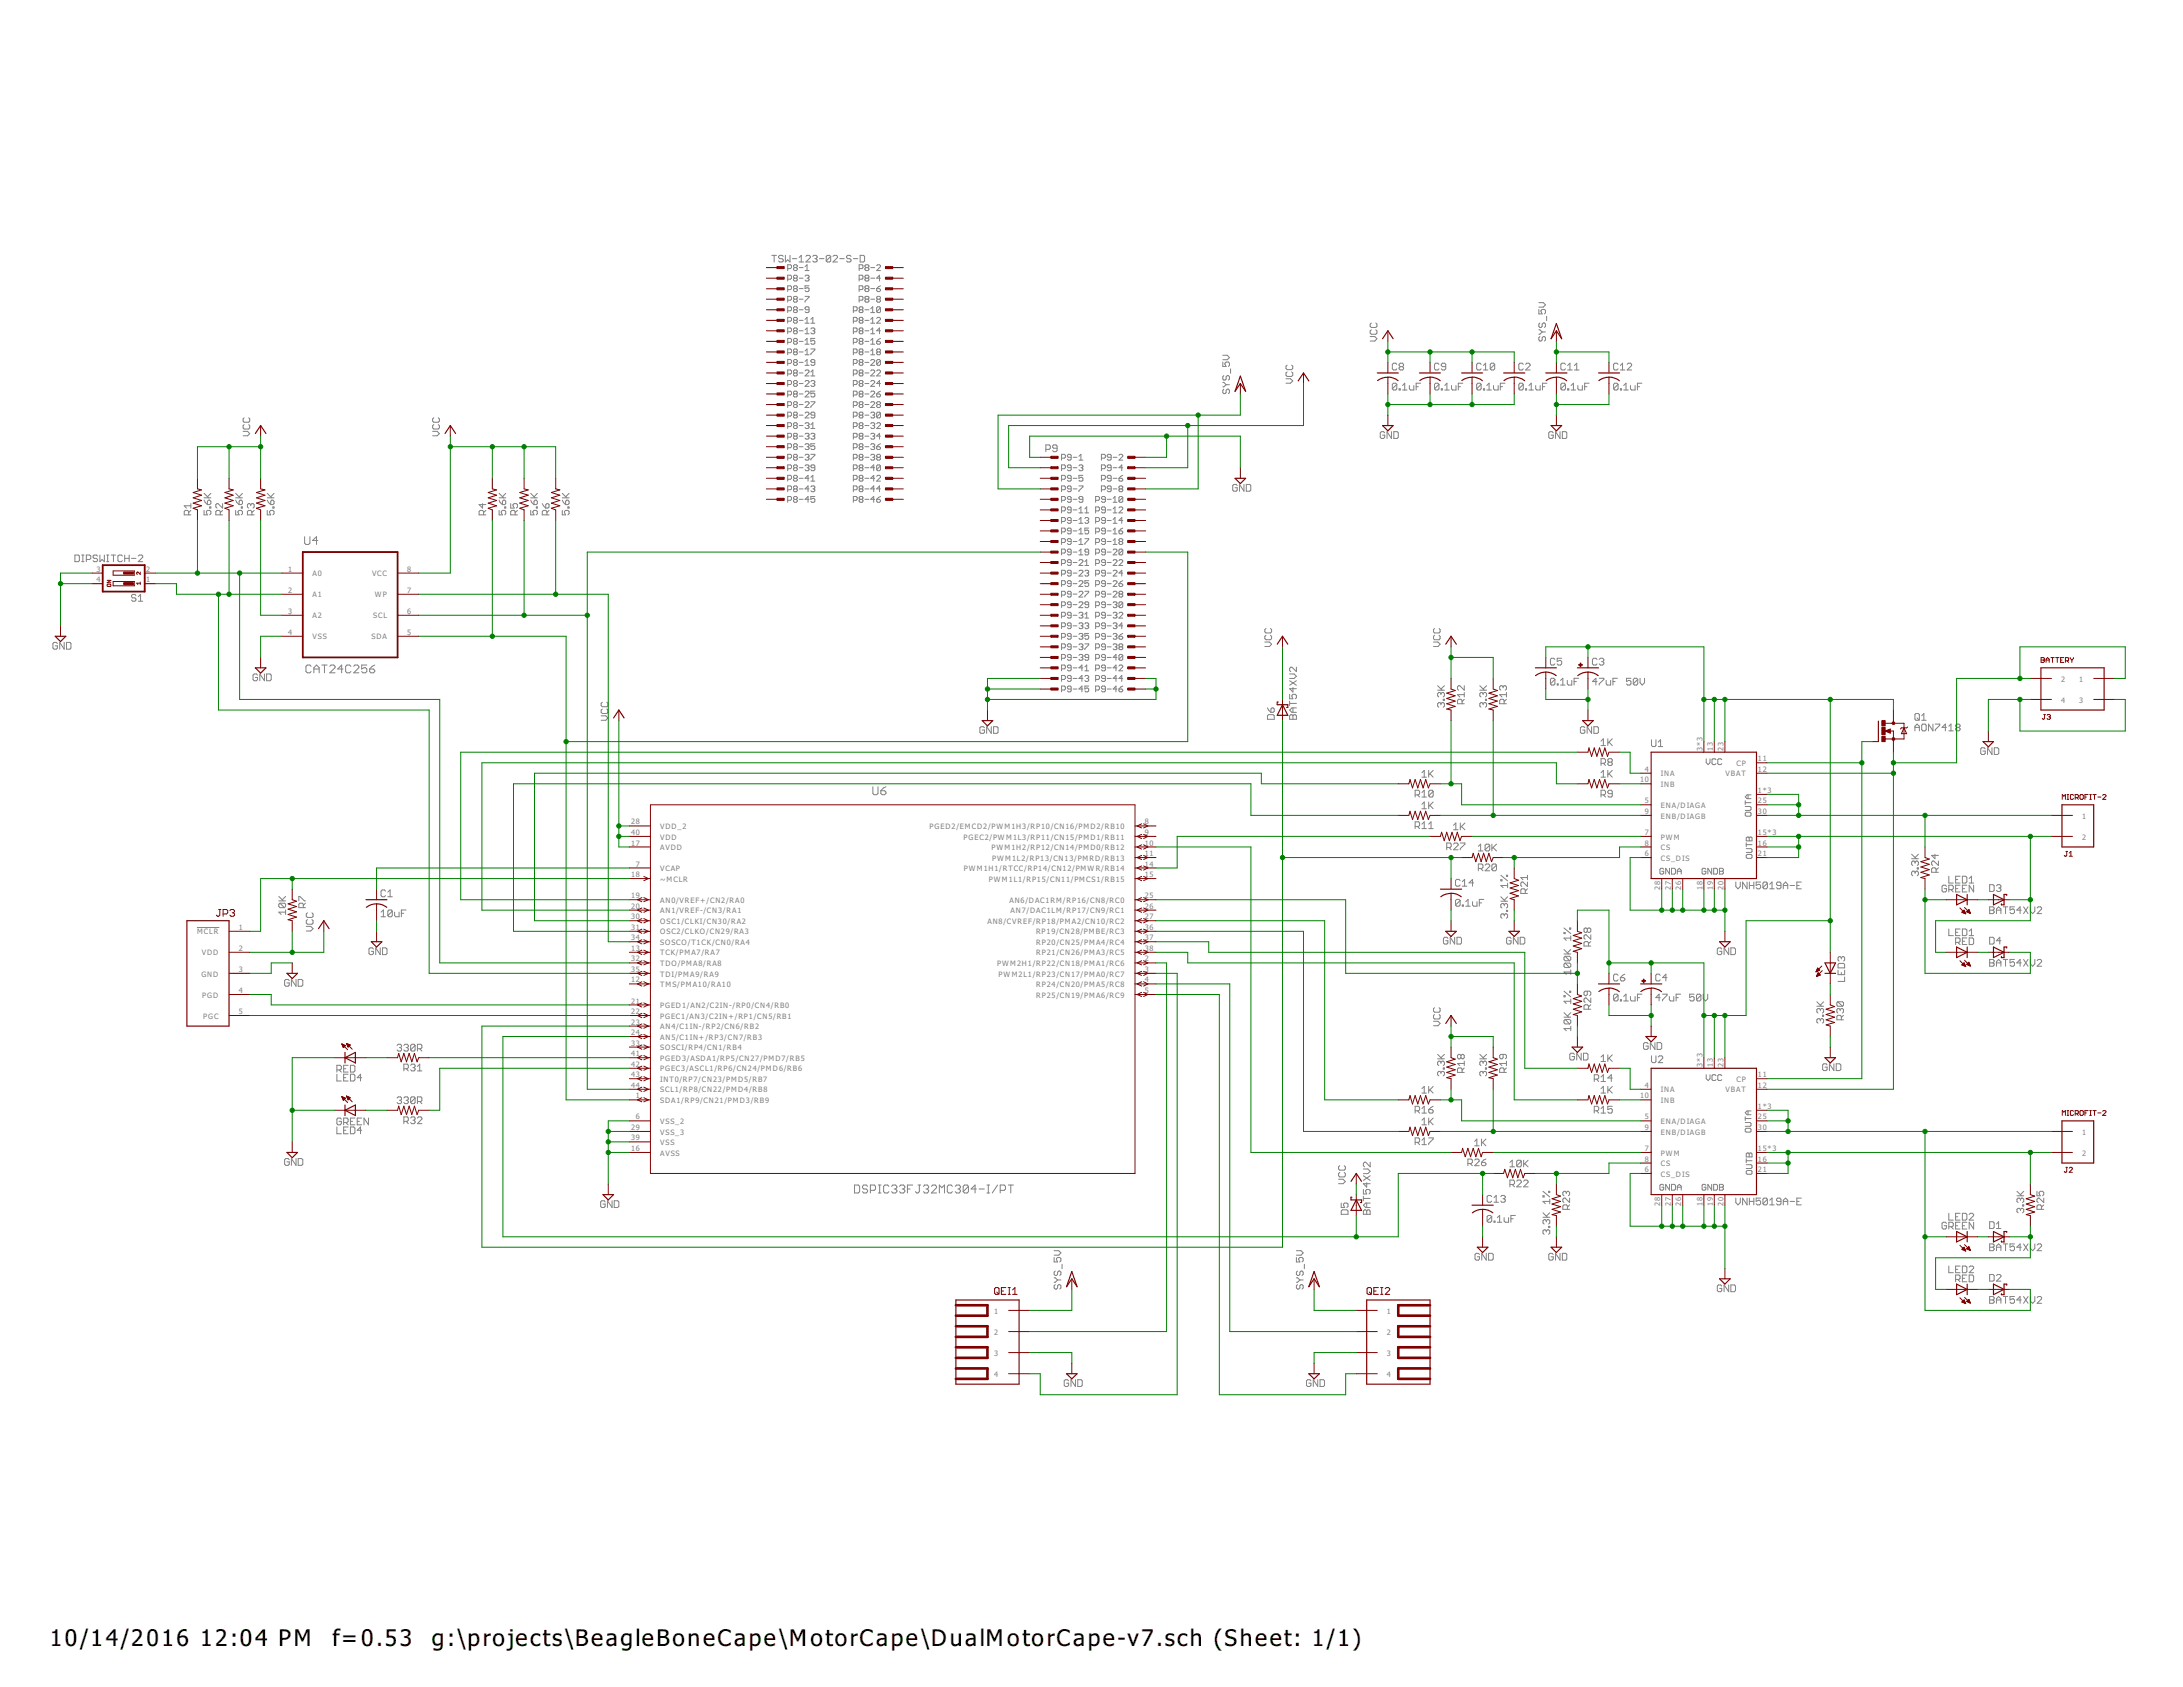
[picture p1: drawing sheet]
<svg xmlns="http://www.w3.org/2000/svg" width="279mm" height="216mm" viewBox="0 0 279 216" stroke-linecap="round" stroke-linejoin="round" font-family="sans-serif">
<defs><g id="words">
<g font-size="3.5">
<text x="6.4" y="210.7">10/14/2016</text>
<text x="25.6" y="210.7">12:04 PM</text>
<text x="42.5" y="210.7">f=0.53</text>
<text x="55.3" y="210.7">g:\projects\BeagleBoneCape\MotorCape\DualMotorCape-v7.sch (Sheet: 1/1)</text>
</g>
<g font-size="1.1" fill="#808080">
<text x="12.3" y="73.2">3</text>
<text x="12.3" y="74.5">4</text>
<text x="18.7" y="74.5">1</text>
<text x="18.7" y="73.2">2</text>
<text x="36.9" y="73.2">1</text>
<text x="36.9" y="75.9">2</text>
<text x="40" y="73.7">A0</text>
<text x="40" y="76.4">A1</text>
<text x="47.6" y="73.7">VCC</text>
<text x="48" y="76.4">WP</text>
<text x="52.1" y="73.2">8</text>
<text x="52.1" y="75.9">7</text>
<text x="36.9" y="78.5">3</text>
<text x="36.9" y="81.2">4</text>
<text x="40" y="79.1">A2</text>
<text x="40" y="81.8">VSS</text>
<text x="47.6" y="81.8">SDA</text>
<text x="47.8" y="79.1">SCL</text>
<text x="52.1" y="78.5">6</text>
<text x="52.1" y="81.2">5</text>
<text x="263.8" y="87.2">2</text>
<text x="263.8" y="89.9">4</text>
<text x="266.1" y="87.2">1</text>
<text x="266.1" y="89.9">3</text>
<text x="209.9" y="100.1">10</text>
<text x="210.5" y="98.8">4</text>
<text x="212.6" y="99.4">INA</text>
<text x="212.6" y="100.7">INB</text>
<text x="217.9" y="96.1" transform="rotate(-90 217.9 96.1)">3*3</text>
<text x="219.2" y="96.1" transform="rotate(-90 219.2 96.1)">13</text>
<text x="220.6" y="96.1" transform="rotate(-90 220.6 96.1)">23</text>
<text x="220.9" y="99.4">VBAT</text>
<text x="222.3" y="98">CP</text>
<text x="225" y="101.5">1*3</text>
<text x="225" y="97.4">11</text>
<text x="225" y="98.8">12</text>
<text x="80.8" y="105.5">28</text>
<text x="80.8" y="106.9">40</text>
<text x="84.5" y="106.1">VDD_2</text>
<text x="84.5" y="107.5">VDD</text>
<text x="119" y="106.1">PGED2/EMCD2/PWM1H3/RP10/CN16/PMD2/RB10</text>
<text x="123.3" y="107.4">PGEC2/PWM1L3/RP11/CN15/PMD1/RB11</text>
<text x="146.5" y="105.5">8</text>
<text x="146.5" y="106.9">9</text>
<text x="210.5" y="102.8">5</text>
<text x="210.5" y="104.2">9</text>
<text x="210.5" y="106.9">7</text>
<text x="212.6" y="103.4">ENA/DIAGA</text>
<text x="212.6" y="104.8">ENB/DIAGB</text>
<text x="212.6" y="107.5">PWM</text>
<text x="225" y="106.9">15*3</text>
<text x="225" y="102.8">25</text>
<text x="225" y="104.2">30</text>
<text x="266.5" y="107.4">2</text>
<text x="266.5" y="104.8">1</text>
<text x="80.8" y="108.2">17</text>
<text x="80.8" y="112.3">18</text>
<text x="81.4" y="110.9">7</text>
<text x="84.5" y="108.8">AVDD</text>
<text x="84.5" y="111.5">VCAP</text>
<text x="84.5" y="112.8">~MCLR</text>
<text x="123.3" y="111.5">PWM1H1/RTCC/RP14/CN12/PMWR/RB14</text>
<text x="126.6" y="112.8">PWM1L1/RP15/CN11/PMCS1/RB15</text>
<text x="126.9" y="108.8">PWM1H2/RP12/CN14/PMD0/RB12</text>
<text x="127" y="110.1">PWM1L2/RP13/CN13/PMRD/RB13</text>
<text x="146.5" y="108.2">10</text>
<text x="146.5" y="109.6">11</text>
<text x="146.5" y="110.9">14</text>
<text x="146.5" y="112.3">15</text>
<text x="210.5" y="108.2">8</text>
<text x="210.5" y="109.6">6</text>
<text x="212.5" y="113.9" transform="rotate(-90 212.5 113.9)">28</text>
<text x="212.6" y="108.8">CS</text>
<text x="212.6" y="110.1">CS_DIS</text>
<text x="213.8" y="113.9" transform="rotate(-90 213.8 113.9)">27</text>
<text x="215.2" y="113.9" transform="rotate(-90 215.2 113.9)">26</text>
<text x="217.9" y="113.9" transform="rotate(-90 217.9 113.9)">18</text>
<text x="219.2" y="113.9" transform="rotate(-90 219.2 113.9)">19</text>
<text x="220.6" y="113.9" transform="rotate(-90 220.6 113.9)">20</text>
<text x="225" y="108.2">16</text>
<text x="225" y="109.6">21</text>
<text x="25.2" y="119.6">MCLR</text>
<text x="30.6" y="119">1</text>
<text x="80.8" y="114.9">19</text>
<text x="80.8" y="116.3">20</text>
<text x="80.8" y="117.6">30</text>
<text x="80.8" y="119">31</text>
<text x="84.5" y="115.5">AN0/VREF+/CN2/RA0</text>
<text x="84.5" y="116.9">AN1/VREF-/CN3/RA1</text>
<text x="84.5" y="118.2">OSC1/CLKI/CN30/RA2</text>
<text x="84.5" y="119.6">OSC2/CLKO/CN29/RA3</text>
<text x="126.4" y="118.2">AN8/CVREF/RP18/PMA2/CN10/RC2</text>
<text x="129.2" y="115.5">AN6/DAC1RM/RP16/CN8/RC0</text>
<text x="129.3" y="116.9">AN7/DAC1LM/RP17/CN9/RC1</text>
<text x="132.6" y="119.6">RP19/CN28/PMBE/RC3</text>
<text x="146.5" y="114.9">25</text>
<text x="146.5" y="116.3">26</text>
<text x="146.5" y="117.6">27</text>
<text x="146.5" y="119">36</text>
<text x="25.8" y="125">GND</text>
<text x="25.8" y="122.3">VDD</text>
<text x="30.6" y="121.7">2</text>
<text x="30.6" y="124.4">3</text>
<text x="80.8" y="120.3">34</text>
<text x="80.8" y="121.7">13</text>
<text x="80.8" y="123">32</text>
<text x="80.8" y="124.4">35</text>
<text x="80.8" y="125.7">12</text>
<text x="84.5" y="120.9">SOSCO/T1CK/CN0/RA4</text>
<text x="84.5" y="122.3">TCK/PMA7/RA7</text>
<text x="84.5" y="123.6">TDO/PMA8/RA8</text>
<text x="84.5" y="125">TDI/PMA9/RA9</text>
<text x="127.6" y="123.6">PWM2H1/RP22/CN18/PMA1/RC6</text>
<text x="127.8" y="125">PWM2L1/RP23/CN17/PMA0/RC7</text>
<text x="132.6" y="120.9">RP20/CN25/PMA4/RC4</text>
<text x="132.6" y="122.3">RP21/CN26/PMA3/RC5</text>
<text x="146.5" y="120.3">37</text>
<text x="146.5" y="121.7">38</text>
<text x="146.5" y="123">2</text>
<text x="146.5" y="124.4">3</text>
<text x="146.5" y="125.7">4</text>
<text x="25.9" y="127.7">PGD</text>
<text x="26" y="130.4">PGC</text>
<text x="30.6" y="127.1">4</text>
<text x="30.6" y="129.8">5</text>
<text x="80.8" y="128.4">21</text>
<text x="80.8" y="129.8">22</text>
<text x="80.8" y="131.1">23</text>
<text x="84.5" y="126.3">TMS/PMA10/RA10</text>
<text x="84.5" y="129">PGED1/AN2/C2IN-/RP0/CN4/RB0</text>
<text x="84.5" y="130.4">PGEC1/AN3/C2IN+/RP1/CN5/RB1</text>
<text x="84.5" y="131.7">AN4/C1IN-/RP2/CN6/RB2</text>
<text x="132.6" y="126.3">RP24/CN20/PMA5/RC8</text>
<text x="132.6" y="127.7">RP25/CN19/PMA6/RC9</text>
<text x="146.5" y="127.1">5</text>
<text x="80.8" y="132.5">24</text>
<text x="80.8" y="133.8">33</text>
<text x="80.8" y="135.2">41</text>
<text x="80.8" y="136.5">42</text>
<text x="80.8" y="137.9">43</text>
<text x="84.5" y="133.1">AN5/C1IN+/RP3/CN7/RB3</text>
<text x="84.5" y="134.4">SOSCI/RP4/CN1/RB4</text>
<text x="84.5" y="135.8">PGED3/ASDA1/RP5/CN27/PMD7/RB5</text>
<text x="84.5" y="137.1">PGEC3/ASCL1/RP6/CN24/PMD6/RB6</text>
<text x="217.9" y="136.5" transform="rotate(-90 217.9 136.5)">3*3</text>
<text x="219.2" y="136.5" transform="rotate(-90 219.2 136.5)">13</text>
<text x="220.6" y="136.5" transform="rotate(-90 220.6 136.5)">23</text>
<text x="225" y="137.9">11</text>
<text x="80.8" y="139.2">44</text>
<text x="81.4" y="140.6">1</text>
<text x="81.4" y="143.3">6</text>
<text x="84.5" y="138.5">INT0/RP7/CN23/PMD5/RB7</text>
<text x="84.5" y="139.8">SCL1/RP8/CN22/PMD4/RB8</text>
<text x="84.5" y="141.2">SDA1/RP9/CN21/PMD3/RB9</text>
<text x="84.5" y="143.9">VSS_2</text>
<text x="209.9" y="140.6">10</text>
<text x="210.5" y="139.2">4</text>
<text x="210.5" y="143.3">5</text>
<text x="212.6" y="139.8">INA</text>
<text x="212.6" y="141.2">INB</text>
<text x="212.6" y="143.9">ENA/DIAGA</text>
<text x="220.9" y="139.8">VBAT</text>
<text x="222.3" y="138.5">CP</text>
<text x="225" y="141.9">1*3</text>
<text x="225" y="143.3">25</text>
<text x="225" y="139.2">12</text>
<text x="80.8" y="144.6">29</text>
<text x="80.8" y="146">39</text>
<text x="80.8" y="147.3">16</text>
<text x="84.5" y="145.2">VSS_3</text>
<text x="84.5" y="146.5">VSS</text>
<text x="84.5" y="147.9">AVSS</text>
<text x="210.5" y="144.6">9</text>
<text x="210.5" y="147.3">7</text>
<text x="210.5" y="148.7">8</text>
<text x="210.5" y="150">6</text>
<text x="212.6" y="145.2">ENB/DIAGB</text>
<text x="212.6" y="147.9">PWM</text>
<text x="212.6" y="149.2">CS</text>
<text x="225" y="147.3">15*3</text>
<text x="225" y="144.6">30</text>
<text x="225" y="148.7">16</text>
<text x="225" y="150">21</text>
<text x="266.5" y="147.9">2</text>
<text x="266.5" y="145.2">1</text>
<text x="212.5" y="154.3" transform="rotate(-90 212.5 154.3)">28</text>
<text x="212.6" y="150.6">CS_DIS</text>
<text x="213.8" y="154.3" transform="rotate(-90 213.8 154.3)">27</text>
<text x="215.2" y="154.3" transform="rotate(-90 215.2 154.3)">26</text>
<text x="217.9" y="154.3" transform="rotate(-90 217.9 154.3)">18</text>
<text x="219.2" y="154.3" transform="rotate(-90 219.2 154.3)">19</text>
<text x="220.6" y="154.3" transform="rotate(-90 220.6 154.3)">20</text>
<text x="127.2" y="168.1">1</text>
<text x="127.2" y="170.8">2</text>
<text x="127.2" y="173.5">3</text>
<text x="177.5" y="168.1">1</text>
<text x="177.5" y="170.8">2</text>
<text x="177.5" y="173.5">3</text>
<text x="127.2" y="176.2">4</text>
<text x="177.5" y="176.2">4</text>
</g>
</g></defs>
<g fill="none" stroke="#808080" stroke-width=".13">
<path d="M98.8 32.7h.6M99.1 32.7v.8M100.2 32.8l-.1-.1h-.3l-.1 .1v.2l.1 .1h.3l.1 .2v.1l-.1 .1h-.3l-.1-.1M100.5 32.7v.8l.3-.2 .3 .2v-.8M100.8 34.4h.4l.1-.2v-.2l-.1-.1h-.4v.7M100.8 35.7h.4l.1-.1v-.3l-.1-.1h-.4v.8M100.8 37.1h.4l.1-.2v-.2l-.1-.1h-.4v.7M100.8 38.4h.4l.1-.1v-.3l-.1-.1h-.4v.8M100.8 39.8h.4l.1-.2v-.2l-.1-.1h-.4v.7M101.4 33.1h.6M101.7 35.6l-.1-.1 .1-.3h.2l.1 .1-.1 .3M101.7 34.2l-.1 .2 .1 .2h.2l.1-.1-.1-.3"/>
<path d="M101.7 35.6l-.1 .1 .1 .3h.2l.1-.2-.1-.2M101.7 34.2l-.1-.1 .1-.2h.2l.1 .1-.1 .2M101.7 36.9l-.1-.1 .1-.2h.2l.1 .1-.1 .2M101.7 36.9l-.1 .2 .1 .2h.2l.1-.1-.1-.3M101.7 38.3l-.1-.1 .1-.3h.2l.1 .1-.1 .3M101.7 38.3l-.1 .1 .1 .3h.2l.1-.2-.1-.2M101.7 39.6l-.1-.1 .1-.2h.2l.1 .1-.1 .2M101.7 39.6l-.1 .2 .1 .2h.2l.1-.1-.1-.3M101.7 34.2h.2M101.7 35.6h.2M101.7 36.9h.2M101.7 38.3h.2"/>
<path d="M101.7 39.6h.2M102.3 33.5h.5M102.3 33l.3-.3v.8M102.3 34.2h.5M102.3 35.6h.5M102.3 36.9h.5M102.3 38.3h.5M102.3 39.6h.5M103 35.3l.2-.1h.2l.1 .1-.1 .3M103 34.6h.5M103 34.1l.3-.2v.7M103 37.9h.5v.1l-.5 .5v.2"/>
<path d="M103.1 32.8l.2-.1h.3l.1 .1v.2l-.6 .5h.6M103.3 35.6h.1M103.4 35.6l.1 .1-.1 .3h-.2l-.2-.2M103.5 36.6h-.5v.3l.3-.1 .2 .1v.3l-.1 .1h-.2l-.2-.1M103.5 39.6h-.3l-.2-.1 .2-.2h.2l.1 .1v.5l-.1 .1h-.2l-.2-.1M104 32.8l.2-.1h.2l.2 .1v.2l-.2 .1M104.3 33.1h.1M104.4 33.1l.2 .2v.1l-.2 .1h-.2l-.2-.1M104.9 33.1h.6M106.3 32.8l-.1-.1h-.3l-.2 .1v.6M106.3 32.8v.6l-.1 .1h-.3l-.2-.1M106.3 32.8l-.6 .6"/>
<path d="M106.6 32.8l.2-.1h.2l.2 .1v.2l-.6 .5h.6M107.5 33.1h.6M108.9 32.8l-.1-.1h-.3l-.1 .1v.2l.1 .1h.3l.1 .2v.1l-.1 .1h-.3l-.1-.1M109.2 33.1h.6M109.2 39.8h.4l.1-.2v-.2l-.1-.1h-.4v.7M110 38.4h.3l.1-.1v-.3l-.1-.1h-.3v.8M110 34.4h.3l.1-.2v-.2l-.1-.1h-.3v.7M110 35.7h.3l.1-.1v-.3l-.1-.1h-.3v.8M110 37.1h.3l.1-.2v-.2l-.1-.1h-.3v.7M110.1 32.7h.4l.2 .1v.6l-.2 .1h-.4zM110.1 39.6l-.1-.1 .1-.2h.2l.1 .1-.1 .2M110.1 39.6l-.1 .2 .1 .2h.2l.1-.1-.1-.3"/>
<path d="M110.1 39.6h.2M110.7 39.6h.5M110.8 36.9l-.1 .2 .1 .2h.3l.1-.1-.1-.3M110.8 35.6l-.1 .1 .1 .3h.3l.1-.2-.1-.2M110.8 36.9l-.1-.1 .1-.2h.3l.1 .1-.1 .2M110.8 35.6l-.1-.1 .1-.3h.3l.1 .1-.1 .3M110.8 34.2l-.1 .2 .1 .2h.3l.1-.1-.1-.3M110.8 34.2l-.1-.1 .1-.2h.3l.1 .1-.1 .2M110.8 34.2h.3M110.8 38.3l-.1-.1 .1-.3h.3l.1 .1-.1 .3M110.8 38.3l-.1 .1 .1 .3h.3l.1-.2-.1-.2M110.8 35.6h.3"/>
<path d="M110.8 36.9h.3M110.8 38.3h.3M111.4 34.2h.6M111.4 35.6h.6M111.4 36.9h.6M111.4 38.3h.6M111.4 39.5l.3-.2v.7M112.2 36.9h.4l.1 .3-.1 .1h-.3l-.1-.1zM112.2 34l.1-.1h.3l.1 .1v.1l-.5 .5h.5M112.3 38.3l-.1-.1 .1-.3h.3l.1 .1-.1 .3M112.3 38.3l-.1 .1 .1 .3h.3l.1-.2-.1-.2M112.3 38.3h.3"/>
<path d="M112.7 39.4v.5l-.1 .1h-.3l-.1-.1M112.7 35.6h-.5l.4-.4v.8M112.7 36.6l-.5 .3M112.7 39.4l-.1-.1h-.3l-.1 .1v.5M112.7 39.4l-.5 .5M197 39.6v.6h.4l-.2-.5 .2-.1h.3l.1 .1v.3l-.1 .2M197 38.7h.5l.3 .3-.3 .3h-.5M31.1 55.2h.6l.3 .3-.3 .3h-.6M31.2 54.3l-.1 .2v.3l.1 .1h.6l.2-.1v-.3l-.2-.2M31.2 53.5l-.1 .1v.3l.1 .1h.6l.2-.1v-.3l-.2-.1M55.4 55.2h.5l.3 .3-.3 .3h-.5M55.5 54.3l-.1 .2v.3l.1 .1h.6l.1-.1v-.3l-.1-.2"/>
<path d="M55.5 53.5l-.1 .1v.3l.1 .1h.6l.1-.1v-.3l-.1-.1M100.8 41.1h.4l.1-.1v-.3l-.1-.1h-.4v.8M100.8 42.5h.4l.1-.2v-.2l-.1-.1h-.4v.7M100.8 43.8h.4l.1-.1v-.3l-.1-.1h-.4v.7M100.8 45.1h.4l.1-.1v-.2l-.1-.1h-.4v.7M100.8 46.5h.4l.1-.1v-.3l-.1-.1h-.4v.8M100.8 47.9h.4l.1-.2v-.2l-.1-.2h-.4v.8M100.8 49.2h.4l.1-.1v-.3l-.1-.1h-.4v.7M100.8 50.5h.4l.1-.1v-.2l-.1-.1h-.4v.7M100.8 51.9h.4l.1-.1v-.3l-.1-.1h-.4v.8M100.8 53.3h.4l.1-.2v-.2l-.1-.2h-.4v.8M100.8 54.6h.4l.1-.1v-.3l-.1-.1h-.4v.7"/>
<path d="M100.8 55.9h.4l.1-.1v-.2l-.1-.1h-.4v.7M100.8 57.3h.4l.1-.1v-.3l-.1-.1h-.4v.7M100.8 58.6h.4l.1-.1v-.2l-.1-.2h-.4v.8M100.8 60h.4l.1-.1v-.3l-.1-.1h-.4v.7M101.7 54.5l-.1 .1 .1 .2h.2l.1-.1-.1-.2M101.7 42.3l-.1-.1 .1-.2h.2l.1 .1-.1 .2M101.7 41l-.1-.1 .1-.3h.2l.1 .1-.1 .3M101.7 41l-.1 .1 .1 .3h.2l.1-.2-.1-.2M101.7 42.3l-.1 .2 .1 .2h.2l.1-.1-.1-.3M101.7 43.7l-.1-.1 .1-.3h.2l.1 .1-.1 .3M101.7 43.7l-.1 .1 .1 .2h.2l.1-.1-.1-.2M101.7 45l-.1-.1 .1-.2h.2l.1 .1-.1 .2"/>
<path d="M101.7 45l-.1 .1 .1 .3h.2l.1-.1-.1-.3M101.7 46.4l-.1-.2 .1-.2h.2l.1 .1-.1 .3M101.7 46.4l-.1 .1 .1 .3h.2l.1-.2-.1-.2M101.7 47.7l-.1-.1 .1-.3h.2l.1 .2-.1 .2M101.7 47.7l-.1 .2 .1 .2h.2l.1-.1-.1-.3M101.7 49.1l-.1-.1 .1-.3h.2l.1 .1-.1 .3M101.7 49.1l-.1 .1 .1 .2h.2l.1-.1-.1-.2M101.7 50.4l-.1-.1 .1-.2h.2l.1 .1-.1 .2M101.7 50.4l-.1 .1 .1 .3h.2l.1-.1-.1-.3M101.7 51.8l-.1-.2 .1-.2h.2l.1 .1-.1 .3M101.7 51.8l-.1 .1 .1 .3h.2l.1-.2-.1-.2M101.7 53.1l-.1-.1 .1-.3h.2l.1 .2-.1 .2"/>
<path d="M101.7 53.1l-.1 .2 .1 .2h.2l.1-.1-.1-.3M101.7 54.5l-.1-.1 .1-.3h.2l.1 .1-.1 .3M101.7 55.8l-.1-.1 .1-.2h.2l.1 .1-.1 .2M101.7 55.8l-.1 .1 .1 .3h.2l.1-.1-.1-.3M101.7 57.2l-.1-.2 .1-.2h.2l.1 .1-.1 .3M101.7 57.2l-.1 .1 .1 .2h.2l.1-.1-.1-.2M101.7 58.5l-.1-.1 .1-.3h.2l.1 .2-.1 .2M101.7 58.5l-.1 .1 .1 .3h.2l.1-.1-.1-.3M101.7 59.9l-.1-.2 .1-.2h.2l.1 .1-.1 .3M101.7 59.9l-.1 .1 .1 .2h.2l.1-.1-.1-.2M101.7 41h.2M101.7 42.3h.2"/>
<path d="M101.7 43.7h.2M101.7 45h.2M101.7 46.4h.2M101.7 47.7h.2M101.7 49.1h.2M101.7 50.4h.2M101.7 51.8h.2M101.7 53.1h.2M101.7 54.5h.2M101.7 55.8h.2M101.7 57.2h.2M101.7 58.5h.2"/>
<path d="M101.7 59.9h.2M102.3 41h.5M102.3 42.3h.5M102.3 43.7h.5M102.3 45h.5M102.3 46.4h.5M102.3 47.7h.5M102.3 49.1h.5M102.3 50.4h.5M102.3 51.8h.5M102.3 53.1h.5M102.3 54.5h.5"/>
<path d="M102.3 55.8h.5M102.3 57.2h.5M102.3 58.5h.5M102.3 59.9h.5M103 40.9l.3-.3v.8M103 42.2l.3-.2v.7M103 43.6l.3-.3v.7M103 44.9l.3-.2v.7M103 46.2l.3-.2v.8M103 47.5l.2-.2h.2l.1 .2v.1l-.5 .5h.5M103 48.8l.2-.1h.2l.1 .1v.2l-.5 .4h.5M103 50.2l.2-.1h.2l.1 .1v.1l-.5 .5h.5"/>
<path d="M103 51.5l.2-.1h.2l.1 .1v.1l-.5 .6h.5M103 52.9l.2-.2h.2l.1 .2v.1l-.5 .5h.5M103 54.2l.2-.1h.2l.1 .1-.1 .3M103 55.6l.2-.1h.2l.1 .1-.1 .2M103 56.9l.2-.1h.2l.1 .1-.1 .3M103 58.3l.2-.2h.2l.1 .2-.1 .2M103 59.6l.2-.1h.2l.1 .1-.1 .3M103 41.4h.5M103 42.7h.5M103 44h.5M103 45.4h.5M103 46.8h.5"/>
<path d="M103.3 54.5h.1M103.3 55.8h.1M103.3 57.2h.1M103.3 58.5h.1M103.3 59.9h.1M103.4 57.2l.1 .1-.1 .2h-.2l-.2-.1M103.4 55.8l.1 .1-.1 .3h-.2l-.2-.1M103.4 54.5l.1 .1-.1 .2h-.2l-.2-.1M103.4 58.5l.1 .1-.1 .3h-.2l-.2-.1M103.4 59.9l.1 .1-.1 .2h-.2l-.2-.1M103.8 41.4h.5M103.8 40.9l.2-.3v.8"/>
<path d="M103.8 47.6l.2-.3v.8M103.8 54.4l.2-.3v.7M103.8 42.1l.1-.1h.3l.1 .1-.1 .2M103.8 44.7h.5v.1l-.5 .5v.1M103.8 48.8l.1-.1h.3l.1 .1-.1 .3M103.8 51.4h.5v.1l-.5 .5v.2M103.8 55.6l.1-.1h.3l.1 .1-.1 .2M103.8 58.1h.5v.2l-.5 .5v.1M103.8 48.1h.5M103.8 54.8h.5M104 42.3h.2M104 49.1h.2"/>
<path d="M104 55.8h.2M104.2 42.3l.1 .2-.1 .2h-.3l-.1-.1M104.2 49.1l.1 .1-.1 .2h-.3l-.1-.1M104.2 55.8l.1 .1-.1 .3h-.3l-.1-.1M104.3 50.1h-.5v.3l.4-.1 .1 .1v.3l-.1 .1h-.3l-.1-.1M104.3 46.4h-.4l-.1-.2 .1-.2h.3l.1 .1v.5l-.1 .2h-.3l-.1-.2M104.3 43.3h-.5v.4l.2-.1 .3 .1v.2l-.1 .1h-.3l-.1-.1M104.3 53.1h-.4l-.1-.1 .1-.3h.3l.1 .2v.5l-.1 .1h-.3l-.1-.1M104.3 56.8h-.5v.4l.2-.2 .3 .2v.2l-.1 .1h-.3l-.1-.1M104.3 59.9h-.4l-.1-.2 .1-.2h.3l.1 .1v.5l-.1 .1h-.3l-.1-.1M109.2 41.1h.4l.1-.1v-.3l-.1-.1h-.4v.8M109.2 42.5h.4l.1-.2v-.2l-.1-.1h-.4v.7"/>
<path d="M109.2 43.8h.4l.1-.1v-.3l-.1-.1h-.4v.7M109.2 45.1h.4l.1-.1v-.2l-.1-.1h-.4v.7M109.2 46.5h.4l.1-.1v-.3l-.1-.1h-.4v.8M109.2 47.9h.4l.1-.2v-.2l-.1-.2h-.4v.8M109.2 49.2h.4l.1-.1v-.3l-.1-.1h-.4v.7M109.2 50.5h.4l.1-.1v-.2l-.1-.1h-.4v.7M109.2 51.9h.4l.1-.1v-.3l-.1-.1h-.4v.8M109.2 53.3h.4l.1-.2v-.2l-.1-.2h-.4v.8M109.2 54.6h.4l.1-.1v-.3l-.1-.1h-.4v.7M109.2 55.9h.4l.1-.1v-.2l-.1-.1h-.4v.7M109.2 57.3h.4l.1-.1v-.3l-.1-.1h-.4v.7M109.2 58.6h.4l.1-.1v-.2l-.1-.2h-.4v.8"/>
<path d="M109.2 60h.4l.1-.1v-.3l-.1-.1h-.4v.7M110.1 54.5l-.1-.1 .1-.3h.2l.1 .1-.1 .3M110.1 55.8l-.1-.1 .1-.2h.2l.1 .1-.1 .2M110.1 41l-.1-.1 .1-.3h.2l.1 .1-.1 .3M110.1 41l-.1 .1 .1 .3h.2l.1-.2-.1-.2M110.1 42.3l-.1-.1 .1-.2h.2l.1 .1-.1 .2M110.1 42.3l-.1 .2 .1 .2h.2l.1-.1-.1-.3M110.1 43.7l-.1-.1 .1-.3h.2l.1 .1-.1 .3M110.1 43.7l-.1 .1 .1 .2h.2l.1-.1-.1-.2M110.1 45l-.1-.1 .1-.2h.2l.1 .1-.1 .2M110.1 45l-.1 .1 .1 .3h.2l.1-.1-.1-.3M110.1 46.4l-.1-.2 .1-.2h.2l.1 .1-.1 .3"/>
<path d="M110.1 46.4l-.1 .1 .1 .3h.2l.1-.2-.1-.2M110.1 47.7l-.1-.1 .1-.3h.2l.1 .2-.1 .2M110.1 47.7l-.1 .2 .1 .2h.2l.1-.1-.1-.3M110.1 49.1l-.1-.1 .1-.3h.2l.1 .1-.1 .3M110.1 49.1l-.1 .1 .1 .2h.2l.1-.1-.1-.2M110.1 50.4l-.1-.1 .1-.2h.2l.1 .1-.1 .2M110.1 50.4l-.1 .1 .1 .3h.2l.1-.1-.1-.3M110.1 51.8l-.1-.2 .1-.2h.2l.1 .1-.1 .3M110.1 51.8l-.1 .1 .1 .3h.2l.1-.2-.1-.2M110.1 53.1l-.1-.1 .1-.3h.2l.1 .2-.1 .2M110.1 53.1l-.1 .2 .1 .2h.2l.1-.1-.1-.3M110.1 54.5l-.1 .1 .1 .2h.2l.1-.1-.1-.2"/>
<path d="M110.1 55.8l-.1 .1 .1 .3h.2l.1-.1-.1-.3M110.1 57.2l-.1-.2 .1-.2h.2l.1 .1-.1 .3M110.1 57.2l-.1 .1 .1 .2h.2l.1-.1-.1-.2M110.1 58.5l-.1-.1 .1-.3h.2l.1 .2-.1 .2M110.1 58.5l-.1 .1 .1 .3h.2l.1-.1-.1-.3M110.1 59.9l-.1-.2 .1-.2h.2l.1 .1-.1 .3M110.1 59.9l-.1 .1 .1 .2h.2l.1-.1-.1-.2M110.1 41h.2M110.1 42.3h.2M110.1 43.7h.2M110.1 45h.2M110.1 46.4h.2"/>
<path d="M110.1 47.7h.2M110.1 49.1h.2M110.1 50.4h.2M110.1 51.8h.2M110.1 53.1h.2M110.1 54.5h.2M110.1 55.8h.2M110.1 57.2h.2M110.1 58.5h.2M110.1 59.9h.2M110.7 41h.5M110.7 42.3h.5"/>
<path d="M110.7 43.7h.5M110.7 45h.5M110.7 46.4h.5M110.7 47.7h.5M110.7 49.1h.5M110.7 50.4h.5M110.7 51.8h.5M110.7 53.1h.5M110.7 54.5h.5M110.7 55.8h.5M110.7 57.2h.5M110.7 58.5h.5"/>
<path d="M110.7 59.9h.5M111.4 47.5l.2-.2h.2l.2 .2v.1l-.6 .5h.6M111.4 46.1l.2-.1h.2l.2 .1v.1l-.6 .6h.6M111.4 56.9l.2-.1h.2l.2 .1-.2 .3M111.4 40h.6M111.4 40.9l.3-.3v.8M111.4 42.2l.3-.2v.7M111.4 43.6l.3-.3v.7M111.4 44.9l.3-.2v.7M111.4 41.4h.6M111.4 42.7h.6M111.4 44h.6"/>
<path d="M111.4 45.4h.6M111.4 48.8l.2-.1h.2l.2 .1v.2l-.6 .4h.6M111.4 50.2l.2-.1h.2l.2 .1v.1l-.6 .5h.6M111.4 51.5l.2-.1h.2l.2 .1v.1l-.6 .6h.6M111.4 52.9l.2-.2h.2l.2 .2-.2 .2M111.4 54.2l.2-.1h.2l.2 .1-.2 .3M111.4 55.6l.2-.1h.2l.2 .1-.2 .2M111.4 58.3l.2-.2h.2l.2 .2-.2 .2M111.7 53.1h.1M111.7 54.5h.1M111.7 55.8h.1M111.7 57.2h.1"/>
<path d="M111.7 58.5h.1M111.8 55.8l.2 .1-.2 .3h-.2l-.2-.1M111.8 53.1l.2 .2-.2 .2h-.2l-.2-.1M111.8 54.5l.2 .1-.2 .2h-.2l-.2-.1M111.8 57.2l.2 .1-.2 .2h-.2l-.2-.1M111.8 58.5l.2 .1-.2 .3h-.2l-.2-.1M112 59.9h-.6l.4-.4v.7M112.2 40.7l.1-.1h.3l.1 .1v.2l-.5 .5h.5M112.2 43.7h.4l.1 .2-.1 .1h-.3l-.1-.1zM112.2 47.5l.1-.2h.3l.1 .2v.1l-.5 .5h.5M112.2 50.4h.4l.1 .3-.1 .1h-.3l-.1-.1zM112.2 54.2l.1-.1h.3l.1 .1v.2l-.5 .4h.5"/>
<path d="M112.2 57.2h.4l.1 .2-.1 .1h-.3l-.1-.1zM112.3 45l-.1-.1 .1-.2h.3l.1 .1-.1 .2M112.3 45l-.1 .1 .1 .3h.3l.1-.1-.1-.3M112.3 51.8l-.1-.2 .1-.2h.3l.1 .1-.1 .3M112.3 51.8l-.1 .1 .1 .3h.3l.1-.2-.1-.2M112.3 58.5l-.1-.1 .1-.3h.3l.1 .2-.1 .2M112.3 58.5l-.1 .1 .1 .3h.3l.1-.1-.1-.3M112.3 45h.3M112.3 51.8h.3M112.3 58.5h.3M112.7 46.1v.5l-.1 .2h-.3l-.1-.2M112.7 52.9v.5l-.1 .1h-.3l-.1-.1"/>
<path d="M112.7 59.6v.5l-.1 .1h-.3l-.1-.1M112.7 42.3h-.5l.4-.3v.7M112.7 49.1h-.5l.4-.4v.7M112.7 55.8h-.5l.4-.3v.7M112.7 46.1l-.1-.1h-.3l-.1 .1v.5M112.7 52.9l-.1-.2h-.3l-.1 .2v.5M112.7 59.6l-.1-.1h-.3l-.1 .1v.5M112.7 43.3l-.5 .4M112.7 46.1l-.5 .5M112.7 50.1l-.5 .3M112.7 52.9l-.5 .5M112.7 56.8l-.5 .4"/>
<path d="M112.7 59.6l-.5 .5M133.9 57.5h.4l.1-.1v-.3l-.1-.2h-.4v.9M135.3 57.4h-.4l-.2-.2 .2-.3h.2l.2 .2v.6l-.2 .1h-.2l-.2-.1M135.9 58.6h.3l.2-.1v-.2l-.2-.2h-.3v.8M135.9 60h.3l.2-.1v-.3l-.2-.1h-.3v.7M137.1 58.5h-.4l-.1-.1 .1-.3h.3l.1 .2v.5l-.1 .1h-.3l-.1-.1M137.1 59.9h-.4l-.1-.2 .1-.2h.3l.1 .1v.5l-.1 .1h-.3l-.1-.1M137.4 58.5h.4M137.4 59.9h.4M138.1 58.9h.5M138.1 59.6l.1-.1h.3l.1 .1-.1 .3M138.1 58.4l.2-.3v.8"/>
<path d="M138.3 59.9h.2M138.5 59.9l.1 .1-.1 .2h-.3l-.1-.1M141 58.6h.4l.1-.1v-.2l-.1-.2h-.4v.8M141 60h.4l.1-.1v-.3l-.1-.1h-.4v.7M142.2 58.5h-.4l-.1-.1 .1-.3h.3l.1 .2v.5l-.1 .1h-.3l-.1-.1M142.2 59.9h-.4l-.1-.2 .1-.2h.3l.1 .1v.5l-.1 .1h-.3l-.1-.1M142.5 58.5h.5M142.5 59.9h.5M143.2 58.3l.1-.2h.3l.1 .2v.1l-.5 .5h.5M143.7 59.9h-.5l.4-.4v.7M156.5 46.3v.6h.4l-.1-.3v-.1l.1-.2h.3l.2 .2v.3l-.2 .1M156.5 48.9h.1l.3 .3"/>
<path d="M156.5 45.5h.6l.3 .3-.3 .2h-.6M156.6 49.8l-.1 .2v.2l.1 .2 .3-.2v-.2l.2-.2h.1l.2 .2v.2l-.2 .2M156.6 48.1l-.1 .1v.3l.1 .1 .3-.1v-.3l.2-.1h.1l.2 .1v.3l-.2 .1M156.9 49.2l-.3 .3h-.1M156.9 49.2h.5M157.5 47.2v.6M164.6 48.5h.6l.3 .2-.3 .3h-.6M164.7 47.6l-.1 .1v.3l.1 .2h.6l.2-.2v-.3l-.2-.1M164.7 46.7l-.1 .2v.3l.1 .1h.6l.2-.1v-.3l-.2-.2M175.4 43.1h.6l.2 .2-.2 .3h-.6M175.5 42.2l-.1 .2v.2l.1 .2h.6l.1-.2v-.2l-.1-.2M175.5 41.3l-.1 .2v.3l.1 .1h.6l.1-.1v-.3l-.1-.2"/>
<path d="M177.2 55.4l-.1-.2h-.3l-.1 .2v.6l.1 .1h.3l.1-.1v-.3h-.2M178.1 55.2v.9l-.6-.9v.9M178.4 55.2h.4l.2 .2v.6l-.2 .1h-.4zM178.8 49.2l-.2-.2h-.2l-.2 .2v.6M178.8 46.6l-.2-.1h-.2l-.2 .1v.6l.2 .1h.2l.2-.1M178.8 49.2v.6l-.2 .1h-.2l-.2-.1M178.8 49.2l-.6 .6M179.1 49.8h.1v.1h-.1zM179.2 46.9l-.1-.1v-.2l.1-.1h.3l.1 .1-.1 .3M179.2 46.9l-.1 .2 .1 .2h.3l.1-.1-.1-.3M179.2 46.9h.3M179.5 49.9h.6"/>
<path d="M179.5 49.3l.3-.3v.9M180.4 49.3v.5l.1 .1h.5v-.6M181.3 49.5h.2M181.8 49h-.5v.9M184.2 49.2l-.2-.2h-.3l-.1 .2v.6M184.2 49.2v.6l-.2 .1h-.3l-.1-.1M184.2 46.6l-.2-.1h-.3l-.1 .1v.6l.1 .1h.3l.2-.1M184.2 49.2l-.6 .6M184.5 49.8h.1v.1h-.1zM184.9 49.9h.6M184.9 49.3l.3-.3v.9M185 46.9h-.4l-.1-.1v-.2l.1-.1h.3l.1 .1v.6l-.1 .1h-.3l-.1-.1"/>
<path d="M185.8 49.3v.5l.1 .1h.5v-.6M186.6 49.5h.3M187.2 49h-.6v.9M189.6 49.2l-.2-.2h-.3l-.1 .2v.6M189.6 49.2v.6l-.2 .1h-.3l-.1-.1M189.6 46.6l-.2-.1h-.3l-.1 .1v.6l.1 .1h.3l.2-.1M189.6 49.2l-.6 .6M189.9 46.8l.2-.3v.8M189.9 49.8h.1v.1h-.1zM189.9 47.3h.5M190.3 49.9h.6M190.3 49.3l.3-.3v.9"/>
<path d="M191.2 49.3v.5l.1 .1h.4v-.6M191.3 46.6l-.1-.1h-.3l-.2 .1v.6M191.3 46.6v.6l-.1 .1h-.3l-.2-.1M191.3 46.6l-.6 .6M192 49.5h.3M192.6 49h-.6v.9M195 49.2l-.2-.2h-.3l-.1 .2v.6M195 49.2v.6l-.2 .1h-.3l-.1-.1M195 46.6l-.2-.1h-.3l-.1 .1v.6l.1 .1h.3l.2-.1M195 49.2l-.6 .6M195.3 49.8h.1v.1h-.1zM195.3 46.6l.1-.1h.3l.1 .1v.2l-.5 .5h.5"/>
<path d="M195.7 49.9h.6M195.7 49.3l.3-.3v.9M196.6 49.3v.5l.1 .1h.4v-.6M197 42.2h.1l.3 .3M197.1 43.1l-.1 .1v.3l.1 .1h.1l.2-.1v-.3l.1-.1h.2l.1 .1v.3l-.1 .1M197.1 41.3l-.1 .2v.3l.1 .1h.1l.2-.1v-.3l.1-.2h.2l.1 .2v.3l-.1 .1M197.4 42.5l-.3 .3h-.1M197.4 42.5h.4M197.4 49.5h.3M198 40.5v.5M198 49h-.6v.9M198.8 55.4l-.2-.2h-.2l-.2 .2v.6l.2 .1h.2l.2-.1v-.3h-.3"/>
<path d="M199.7 55.2v.9l-.6-.9v.9M200 55.2h.4l.1 .2v.6l-.1 .1h-.4zM200.4 49.2l-.2-.2h-.3l-.1 .2v.6M200.4 49.2v.6l-.2 .1h-.3l-.1-.1M200.4 46.6l-.2-.1h-.3l-.1 .1v.6l.1 .1h.3l.2-.1M200.4 49.2l-.6 .6M200.6 49.8h.2v.1h-.2zM200.6 47.3h.6M200.6 46.8l.3-.3v.8M201.1 49.9h.6M201.1 49.3l.3-.3v.9M201.5 46.8l.3-.3v.8"/>
<path d="M201.5 47.3h.6M202 49.3v.5l.1 .1h.4v-.6M202.8 49.5h.3M203.4 49h-.6v.9M207.1 49.2l-.2-.2h-.2l-.2 .2v.6M207.1 46.6l-.2-.1h-.2l-.2 .1v.6l.2 .1h.2l.2-.1M207.1 49.2v.6l-.2 .1h-.2l-.2-.1M207.1 49.2l-.6 .6M207.4 49.8h.1v.1h-.1zM207.4 47.3h.6M207.4 46.8l.3-.3v.8M207.8 49.3l.3-.3v.9"/>
<path d="M207.8 49.9h.6M208.3 46.6l.1-.1h.3l.1 .1v.2l-.5 .5h.5M208.7 49.3v.5l.1 .1h.5v-.6M209.6 49.5h.2M210.1 49h-.5v.9M9.6 71h.4l.2 .2v.6l-.2 .1h-.4zM10.5 71.9h.3M10.5 71h.3M10.6 71v.9M11 71.6h.5l.1-.1v-.3l-.1-.2h-.5v.9M12.5 71.2l-.2-.2h-.3l-.1 .2 .1 .3h.3l.2 .1v.2l-.2 .1h-.3l-.1-.1M12.8 71v.9l.3-.3 .3 .3v-.9"/>
<path d="M13.7 71.9h.2M13.7 71h.2M13.8 71v.9M14.2 71h.6M14.5 71v.9M15.7 71.2l-.2-.2h-.3l-.1 .2v.6l.1 .1h.3l.2-.1M16 71.5h.5M16 71v.9M16.5 71v.9M16.8 71.5h.6M17.4 76.2l-.1-.1h-.3l-.2 .1v.2l.2 .1h.3l.1 .2-.1 .2h-.3l-.2-.1M17.7 71.2l.1-.2h.3l.2 .2v.1l-.6 .6h.6"/>
<path d="M17.7 76.9h.6M17.7 76.4l.3-.3v.8M24.2 65.9v-.4l-.2-.2h-.3l-.1 .2v.4h.8M24.4 65.3l-.2 .3M24.4 64.7h-.8l.3 .3M24.4 64.5v.5M26.1 65.3v.6h.4l-.1-.3 .1-.3h.3l.2 .2v.2l-.2 .2M26.1 64l.4 .6M26.1 63.7h.9M26.1 63.1l.6 .6M26.5 64.2l.2-.2h.1l.2 .2v.3l-.2 .1h-.3zM26.8 64.9h.2v.1h-.2z"/>
<path d="M27 63.1l-.5 .5M28.2 65.9v-.4l-.2-.2h-.2l-.2 .2v.4h.9M28.5 64.5v.5l-.6-.5-.3 .1v.3l.2 .1M28.5 65.3l-.3 .3M30.2 65.3v.6h.4l-.1-.3 .1-.3h.3l.1 .2v.2l-.1 .2M30.2 63.7h.8M30.2 64l.1 .3 .3 .3M30.2 63.1l.5 .6M30.7 64h.2l.1 .2v.3l-.1 .1h-.3v-.4zM30.9 64.9h.1v.1h-.1zM31 63.1l-.4 .5M32.1 64.6l-.2-.1-.2 .1v.3l.1 .1"/>
<path d="M32.1 64.6l.1-.1 .3 .1v.3l-.1 .1M32.1 64.6v.1M32.2 65.9v-.4l-.1-.2h-.3l-.1 .2v.4h.8M32.5 65.3l-.3 .3M34.2 65.3v.6h.4l-.1-.3 .1-.3h.3l.2 .2v.2l-.2 .2M34.2 63.7h.9M34.2 64l.2 .3 .2 .3M34.2 63.1l.6 .6M34.8 64h.1l.2 .2v.3l-.2 .1h-.3v-.4zM34.9 64.9h.2v.1h-.2zM35.1 63.1l-.5 .5M39 68.7v.8l.2 .2h.3l.2-.2v-.8"/>
<path d="M40.7 69.2h-.7l.5-.5v1M61.8 64.5v.5l-.5-.4h.9M61.9 65.9v-.4l-.1-.2h-.3l-.2 .2v.4h.9M62.2 65.3l-.3 .3M63.9 65.3v.6h.4l-.1-.3 .1-.3h.3l.1 .2v.2l-.1 .2M63.9 63.7h.8M63.9 64l.1 .3 .3 .3M63.9 63.1l.6 .6M64.3 64.2l.2-.2h.1l.1 .2v.3l-.1 .1h-.3zM64.6 64.9h.1v.1h-.1zM64.7 63.1l-.4 .5M65.4 64.5v.5h.4l-.1-.3v-.1l.1-.1h.3l.1 .1v.3l-.1 .1"/>
<path d="M65.9 65.9v-.4l-.1-.2h-.3l-.1 .2v.4h.8M66.2 65.3l-.3 .3M67.9 65.3v.6h.4l-.1-.3 .1-.3h.3l.2 .2v.2l-.2 .2M67.9 63.7h.9M67.9 64l.2 .3 .2 .3M67.9 63.1l.6 .6M68.3 64.2l.2-.2h.1l.2 .2v.3l-.2 .1h-.3zM68.6 64.9h.2v.1h-.2zM68.8 63.1l-.5 .5M69.4 64.5l.4 .5M69.8 64.6l.2-.1 .3 .1v.3l-.2 .1h-.3zM70 65.9v-.4l-.2-.2h-.2l-.2 .2v.4h.9"/>
<path d="M70.3 65.3l-.3 .3M72 65.3v.6h.4l-.2-.4 .2-.2h.3l.1 .2v.2l-.1 .2M72 63.7h.8M72 64l.4 .6M72 63.1l.5 .6M72.4 64.2l.1-.2h.2l.1 .2v.3l-.1 .1h-.3zM72.7 64.9h.1v.1h-.1zM72.8 63.1l-.4 .5M100.8 61.3h.4l.1-.1v-.2l-.1-.2h-.4v.8M100.8 62.7h.4l.1-.1v-.3l-.1-.1h-.4v.7M100.8 64h.4l.1-.1v-.2l-.1-.2h-.4v.8M101.7 61.2l-.1-.1 .1-.3h.2l.1 .2-.1 .2"/>
<path d="M101.7 61.2l-.1 .1 .1 .3h.2l.1-.1-.1-.3M101.7 62.6l-.1-.2 .1-.2h.2l.1 .1-.1 .3M101.7 62.6l-.1 .1 .1 .2h.2l.1-.1-.1-.2M101.7 63.9l-.1-.1 .1-.3h.2l.1 .2-.1 .2M101.7 63.9l-.1 .1 .1 .3h.2l.1-.1-.1-.3M101.7 61.2h.2M101.7 62.6h.2M101.7 63.9h.2M102.3 61.2h.5M102.3 62.6h.5M102.3 63.9h.5M103.5 61.2h-.5l.4-.4v.8"/>
<path d="M103.5 62.6h-.5l.4-.4v.7M103.5 63.9h-.5l.4-.4v.8M103.8 61.1l.2-.3v.8M103.8 62.3l.1-.1h.3l.1 .1-.1 .3M103.8 61.6h.5M104 62.6h.2M104.2 62.6l.1 .1-.1 .2h-.3l-.1-.1M104.3 63.5h-.5v.4l.4-.1 .1 .1v.3l-.1 .1h-.3l-.1-.1M109.2 61.3h.4l.1-.1v-.2l-.1-.2h-.4v.8M109.2 62.7h.4l.1-.1v-.3l-.1-.1h-.4v.7M109.2 64h.4l.1-.1v-.2l-.1-.2h-.4v.8M110.1 61.2l-.1-.1 .1-.3h.2l.1 .2-.1 .2"/>
<path d="M110.1 61.2l-.1 .1 .1 .3h.2l.1-.1-.1-.3M110.1 62.6l-.1-.2 .1-.2h.2l.1 .1-.1 .3M110.1 62.6l-.1 .1 .1 .2h.2l.1-.1-.1-.2M110.1 63.9l-.1-.1 .1-.3h.2l.1 .2-.1 .2M110.1 63.9l-.1 .1 .1 .3h.2l.1-.1-.1-.3M110.1 61.2h.2M110.1 62.6h.2M110.1 63.9h.2M110.7 61.2h.5M110.7 62.6h.5M110.7 63.9h.5M112 61.2h-.6l.4-.4v.8"/>
<path d="M112 62.6h-.6l.4-.4v.7M112 63.9h-.6l.4-.4v.8M112.2 61l.1-.2h.3l.1 .2v.1l-.5 .5h.5M112.2 63.9h.4l.1 .3-.1 .1h-.3l-.1-.1zM112.7 62.6h-.5l.4-.4v.7M112.7 63.5l-.5 .4M135.9 65.4h.3l.2-.1v-.3l-.2-.1h-.3v.7M135.9 68.1h.3l.2-.2v-.2l-.2-.1h-.3v.7M135.9 70.8h.3l.2-.1v-.3l-.2-.1h-.3v.7M135.9 74.8h.3l.2-.1v-.3l-.2-.1h-.3v.8M135.9 61.3h.3l.2-.1v-.2l-.2-.2h-.3v.8M135.9 62.7h.3l.2-.1v-.3l-.2-.1h-.3v.7"/>
<path d="M135.9 64h.3l.2-.1v-.2l-.2-.2h-.3v.8M135.9 66.7h.3l.2-.1v-.2l-.2-.2h-.3v.8M135.9 69.4h.3l.2-.1v-.3l-.2-.1h-.3v.8M135.9 72.1h.3l.2-.1v-.2l-.2-.2h-.3v.8M135.9 73.5h.3l.2-.2v-.2l-.2-.1h-.3v.7M135.9 76.2h.3l.2-.2v-.2l-.2-.1h-.3v.7M135.9 77.5h.3l.2-.1v-.2l-.2-.2h-.3v.8M135.9 78.9h.3l.2-.2v-.2l-.2-.1h-.3v.7M137.1 65.3h-.4l-.1-.2 .1-.2h.3l.1 .1v.5l-.1 .1h-.3l-.1-.1M137.1 69.3h-.4l-.1-.1 .1-.3h.3l.1 .1v.6l-.1 .1h-.3l-.1-.1M137.1 74.7h-.4l-.1-.1 .1-.3h.3l.1 .1v.5l-.1 .2h-.3l-.1-.2M137.1 76h-.4l-.1-.1 .1-.2h.3l.1 .1v.5l-.1 .1h-.3l-.1-.1"/>
<path d="M137.1 72h-.4l-.1-.1 .1-.3h.3l.1 .2v.4l-.1 .2h-.3l-.1-.2M137.1 77.4h-.4l-.1-.1 .1-.3h.3l.1 .2v.4l-.1 .2h-.3l-.1-.2M137.1 78.7h-.4l-.1-.1 .1-.2h.3l.1 .1v.5l-.1 .1h-.3l-.1-.1M137.1 61.2h-.4l-.1-.1 .1-.3h.3l.1 .2v.5l-.1 .1h-.3l-.1-.1M137.1 62.6h-.4l-.1-.2 .1-.2h.3l.1 .1v.5l-.1 .1h-.3l-.1-.1M137.1 63.9h-.4l-.1-.1 .1-.3h.3l.1 .2v.5l-.1 .1h-.3l-.1-.1M137.1 66.6h-.4l-.1-.1 .1-.3h.3l.1 .2v.4l-.1 .2h-.3l-.1-.2M137.1 67.9h-.4l-.1-.1 .1-.2h.3l.1 .1v.5l-.1 .1h-.3l-.1-.1M137.1 70.7h-.4l-.1-.2 .1-.2h.3l.1 .1v.5l-.1 .1h-.3l-.1-.1M137.1 73.3h-.4l-.1-.1 .1-.2h.3l.1 .1v.5l-.1 .1h-.3l-.1-.1M137.4 61.2h.4M137.4 62.6h.4"/>
<path d="M137.4 63.9h.4M137.4 65.3h.4M137.4 66.6h.4M137.4 67.9h.4M137.4 69.3h.4M137.4 70.7h.4M137.4 72h.4M137.4 73.3h.4M137.4 74.7h.4M137.4 76h.4M137.4 77.4h.4M137.4 78.7h.4"/>
<path d="M138.1 69.7h.5M138.1 79.8l.1-.1h.3l.1 .1-.1 .3M138.1 62.2h.5v.1l-.5 .5v.1M138.1 65.1l.2-.2v.7M138.1 66.5l.2-.3v.8M138.1 67.8l.2-.2v.7M138.1 69.2l.2-.3v.8M138.1 70.5l.2-.2v.7M138.1 71.8l.1-.2h.3l.1 .2v.1l-.5 .5h.5M138.1 73.1l.1-.1h.3l.1 .1v.1l-.5 .5h.5M138.1 74.4l.1-.1h.3l.1 .1v.2l-.5 .5h.5M138.1 75.8l.1-.1h.3l.1 .1v.1l-.5 .5h.5"/>
<path d="M138.1 77.2l.1-.2h.3l.1 .2v.1l-.5 .5h.5M138.1 78.5l.1-.1h.3l.1 .1-.1 .2M138.1 65.6h.5M138.1 67h.5M138.1 68.3h.5M138.1 71h.5M138.3 78.7h.2M138.5 78.7l.1 .2-.1 .2h-.3l-.1-.1M138.6 63.9h-.4l-.1-.1 .1-.3h.3l.1 .2v.5l-.1 .1h-.3l-.1-.1M138.6 60.8h-.5v.4l.2-.1 .3 .1v.3l-.1 .1h-.3l-.1-.1M138.9 65.6h.4M138.9 65.1l.2-.2v.7"/>
<path d="M138.9 71.9l.2-.3v.8M138.9 78.6l.2-.2v.7M138.9 66.4l.1-.2h.2l.1 .2-.1 .2M138.9 68.9h.4v.1l-.4 .6v.1M138.9 73.1l.1-.1h.2l.1 .1-.1 .2M138.9 75.7h.4v.1l-.4 .5v.1M138.9 79.8l.1-.1h.2l.1 .1-.1 .3M138.9 72.4h.4M138.9 79.1h.4M139.1 66.6h.1M139.1 73.3h.1M139.2 66.6l.1 .1-.1 .3h-.2l-.1-.2"/>
<path d="M139.2 73.3l.1 .2-.1 .2h-.2l-.1-.1M139.3 70.7h-.3l-.1-.2 .1-.2h.2l.1 .1v.5l-.1 .1h-.2l-.1-.1M139.3 77.4h-.3l-.1-.1 .1-.3h.2l.1 .2v.4l-.1 .2h-.2l-.1-.2M139.3 67.6h-.4v.3l.2-.1 .2 .1v.3l-.1 .1h-.2l-.1-.1M139.3 74.3h-.4v.4l.2-.1 .2 .1v.2l-.1 .2h-.2l-.1-.2M140.2 65.4h.4l.1-.1v-.3l-.1-.1h-.4v.7M140.2 74.8h.4l.1-.1v-.3l-.1-.1h-.4v.8M140.2 64h.4l.1-.1v-.2l-.1-.2h-.4v.8M140.2 66.7h.4l.1-.1v-.2l-.1-.2h-.4v.8M140.2 72.1h.4l.1-.1v-.2l-.1-.2h-.4v.8M140.2 78.9h.4l.1-.2v-.2l-.1-.1h-.4v.7M140.2 68.1h.4l.1-.2v-.2l-.1-.1h-.4v.7"/>
<path d="M140.2 69.4h.4l.1-.1v-.3l-.1-.1h-.4v.8M140.2 70.8h.4l.1-.1v-.3l-.1-.1h-.4v.7M140.2 73.5h.4l.1-.2v-.2l-.1-.1h-.4v.7M140.2 76.2h.4l.1-.2v-.2l-.1-.1h-.4v.7M140.2 77.5h.4l.1-.1v-.2l-.1-.2h-.4v.8M141 61.3h.4l.1-.1v-.2l-.1-.2h-.4v.8M141 62.7h.4l.1-.1v-.3l-.1-.1h-.4v.7M141.5 69.3h-.4l-.1-.1 .1-.3h.3l.1 .1v.6l-.1 .1h-.3l-.1-.1M141.5 65.3h-.4l-.1-.2 .1-.2h.3l.1 .1v.5l-.1 .1h-.3l-.1-.1M141.5 63.9h-.4l-.1-.1 .1-.3h.3l.1 .2v.5l-.1 .1h-.3l-.1-.1M141.5 74.7h-.4l-.1-.1 .1-.3h.3l.1 .1v.5l-.1 .2h-.3l-.1-.2M141.5 76h-.4l-.1-.1 .1-.2h.3l.1 .1v.5l-.1 .1h-.3l-.1-.1"/>
<path d="M141.5 73.3h-.4l-.1-.1 .1-.2h.3l.1 .1v.5l-.1 .1h-.3l-.1-.1M141.5 66.6h-.4l-.1-.1 .1-.3h.3l.1 .2v.4l-.1 .2h-.3l-.1-.2M141.5 67.9h-.4l-.1-.1 .1-.2h.3l.1 .1v.5l-.1 .1h-.3l-.1-.1M141.5 70.7h-.4l-.1-.2 .1-.2h.3l.1 .1v.5l-.1 .1h-.3l-.1-.1M141.5 72h-.4l-.1-.1 .1-.3h.3l.1 .2v.4l-.1 .2h-.3l-.1-.2M141.5 77.4h-.4l-.1-.1 .1-.3h.3l.1 .2v.4l-.1 .2h-.3l-.1-.2M141.5 78.7h-.4l-.1-.1 .1-.2h.3l.1 .1v.5l-.1 .1h-.3l-.1-.1M141.7 63.9h.5M141.7 65.3h.5M141.7 66.6h.5M141.7 67.9h.5M141.7 69.3h.5"/>
<path d="M141.7 70.7h.5M141.7 72h.5M141.7 73.3h.5M141.7 74.7h.5M141.7 76h.5M141.7 77.4h.5M141.7 78.7h.5M142.2 62.6h-.4l-.1-.2 .1-.2h.3l.1 .1v.5l-.1 .1h-.3l-.1-.1M142.2 61.2h-.4l-.1-.1 .1-.3h.3l.1 .2v.5l-.1 .1h-.3l-.1-.1M142.5 70.4l.1-.1h.2l.2 .1v.1l-.5 .5h.5M142.5 75.8l.1-.1h.2l.2 .1v.1l-.5 .5h.5M142.5 69.7h.5"/>
<path d="M142.5 78.5l.1-.1h.2l.2 .1-.2 .2M142.5 79.8l.1-.1h.2l.2 .1-.2 .3M142.5 61.2h.5M142.5 62.6h.5M142.5 64.3h.5M142.5 63.8l.2-.3v.8M142.5 65.1l.2-.2v.7M142.5 66.5l.2-.3v.8M142.5 67.8l.2-.2v.7M142.5 69.2l.2-.3v.8M142.5 65.6h.5M142.5 67h.5"/>
<path d="M142.5 68.3h.5M142.5 71.8l.1-.2h.2l.2 .2v.1l-.5 .5h.5M142.5 73.1l.1-.1h.2l.2 .1v.1l-.5 .5h.5M142.5 74.4l.1-.1h.2l.2 .1v.2l-.5 .5h.5M142.5 77.2l.1-.2h.2l.2 .2-.2 .2M142.7 77.4h.1M142.7 78.7h.1M142.8 77.4l.2 .1-.2 .3h-.2l-.1-.2M142.8 78.7l.2 .2-.2 .2h-.2l-.1-.1M143.2 65l.1-.1h.3l.1 .1v.1l-.5 .5h.5M143.2 61.2h.4l.1 .3-.1 .1h-.3l-.1-.1zM143.2 67.9h.4l.1 .3-.1 .1h-.3l-.1-.1z"/>
<path d="M143.2 71.8l.1-.2h.3l.1 .2v.1l-.5 .5h.5M143.2 74.7h.4l.1 .2-.1 .2h-.3l-.1-.2zM143.2 78.5l.1-.1h.3l.1 .1v.1l-.5 .5h.5M143.3 69.3l-.1 .1 .1 .3h.3l.1-.1-.1-.3M143.3 76l-.1-.1 .1-.2h.3l.1 .1-.1 .2M143.3 76l-.1 .2 .1 .2h.3l.1-.1-.1-.3M143.3 62.6l-.1-.2 .1-.2h.3l.1 .1-.1 .3M143.3 62.6l-.1 .1 .1 .2h.3l.1-.1-.1-.2M143.3 62.6h.3M143.3 69.3l-.1-.1 .1-.3h.3l.1 .1-.1 .3M143.3 69.3h.3M143.3 76h.3"/>
<path d="M143.7 63.7l-.1-.2h-.3l-.1 .2v.5M143.7 63.7v.5l-.1 .1h-.3l-.1-.1M143.7 70.4v.5l-.1 .1h-.3l-.1-.1M143.7 77.2v.4l-.1 .2h-.3l-.1-.2M143.7 66.6h-.5l.4-.4v.8M143.7 73.3h-.5l.4-.3v.7M143.7 60.8l-.5 .4M143.7 70.4l-.1-.1h-.3l-.1 .1v.5M143.7 77.2l-.1-.2h-.3l-.1 .2v.4M143.7 63.7l-.5 .5M143.7 67.6l-.5 .3M143.7 70.4l-.5 .5"/>
<path d="M143.7 74.3l-.5 .4M143.7 77.2l-.5 .4M158.3 62.1l-.1-.1h-.3l-.1 .1v.6l.1 .2h.3l.1-.2v-.3h-.2M159.2 62v.9l-.6-.9v.9M159.5 62h.5l.1 .1v.6l-.1 .2h-.5zM7.3 82.4l-.1-.2h-.3l-.1 .2v.5l.1 .2h.3l.1-.2v-.2h-.2M8.2 82.2v.9l-.6-.9v.9M8.5 82.2h.5l.1 .2v.5l-.1 .2h-.5zM33 86.4l-.2-.1h-.3l-.1 .1v.6l.1 .1h.3l.2-.1v-.3h-.3M33.8 86.3v.8l-.5-.8v.8M34.1 86.3h.5l.1 .1v.6l-.1 .1h-.5zM39.8 85.3l-.1-.2h-.4l-.1 .2v.6l.1 .2h.4l.1-.2"/>
<path d="M40.2 86.1v-.7l.3-.3 .4 .3v.7M40.2 85.6h.7M41.2 85.1h.7M41.5 85.1v1M42.2 85.3l.2-.2h.3l.2 .2v.1l-.7 .7h.7M43.9 85.6h-.7l.5-.5v1M44.9 85.3l-.2-.2h-.3l-.2 .2v.6l.2 .2h.3l.2-.2M45.3 85.3l.1-.2h.4l.1 .2v.1l-.6 .7h.6M46.9 85.1h-.6v.5l.3-.2h.2l.1 .2v.3l-.1 .2h-.3l-.2-.2M47.3 85.6h.5l.2 .2v.1l-.2 .2h-.3l-.2-.2zM48 85.1l-.4 .2-.3 .3M76.9 91.6h.6l.3 .3-.3 .3h-.6"/>
<path d="M77.1 90.7l-.2 .2v.3l.2 .1h.6l.1-.1v-.3l-.1-.2M77.1 89.9l-.2 .1v.3l.2 .1h.6l.1-.1v-.3l-.1-.1M126 93.1l-.1-.1h-.3l-.2 .1v.6l.2 .2h.3l.1-.2v-.3h-.3M126.9 93v.9l-.6-.9v.9M127.2 93h.4l.1 .1v.6l-.1 .2h-.4zM135.9 85.6h.3l.2-.1v-.3l-.2-.1h-.3v.8M135.9 81.6h.3l.2-.2v-.2l-.2-.1h-.3v.7M135.9 88.3h.3l.2-.1v-.3l-.2-.1h-.3v.7M135.9 80.2h.3l.2-.1v-.3l-.2-.1h-.3v.8M135.9 82.9h.3l.2-.1v-.3l-.2-.1h-.3v.7M135.9 84.2h.3l.2-.1v-.2l-.2-.1h-.3v.7M135.9 87h.3l.2-.2v-.2l-.2-.2h-.3v.8"/>
<path d="M137.1 80.1h-.4l-.1-.1 .1-.3h.3l.1 .1v.5l-.1 .2h-.3l-.1-.2M137.1 85.5h-.4l-.1-.2 .1-.2h.3l.1 .1v.5l-.1 .2h-.3l-.1-.2M137.1 84.1h-.4l-.1-.1 .1-.2h.3l.1 .1v.5l-.1 .1h-.3l-.1-.1M137.1 86.8h-.4l-.1-.1 .1-.3h.3l.1 .2v.5l-.1 .1h-.3l-.1-.1M137.1 82.8h-.4l-.1-.1 .1-.3h.3l.1 .1v.5l-.1 .1h-.3l-.1-.1M137.1 81.4h-.4l-.1-.1 .1-.2h.3l.1 .1v.5l-.1 .1h-.3l-.1-.1M137.1 88.2h-.4l-.1-.1 .1-.3h.3l.1 .1v.5l-.1 .1h-.3l-.1-.1M137.4 85.5h.4M137.4 86.8h.4M137.4 80.1h.4M137.4 81.4h.4M137.4 82.8h.4"/>
<path d="M137.4 84.1h.4M137.4 88.2h.4M138.1 81.2l.1-.1h.3l.1 .1-.1 .2M138.1 82.5l.1-.1h.3l.1 .1-.1 .3M138.1 83.9l.1-.1h.3l.1 .1-.1 .2M138.3 80.1h.2M138.3 81.4h.2M138.3 82.8h.2M138.3 84.1h.2M138.5 84.1l.1 .1-.1 .3h-.3l-.1-.1M138.5 81.4l.1 .2-.1 .2h-.3l-.1-.1M138.5 80.1l.1 .1-.1 .3h-.3l-.1-.2"/>
<path d="M138.5 82.8l.1 .1-.1 .2h-.3l-.1-.1M138.6 85.5h-.5l.4-.4v.8M138.6 86.8h-.5l.4-.4v.8M138.6 88.2h-.5l.4-.4v.7M138.9 86.6l.1-.2h.2l.1 .2-.1 .2M138.9 85.3l.2-.2v.8M138.9 82.4h.4v.1l-.4 .5v.1M138.9 85.9h.4M139.1 86.8h.1M139.1 80.1h.1M139.2 80.1l.1 .1-.1 .3h-.2l-.1-.2M139.2 86.8l.1 .2-.1 .2h-.2l-.1-.1"/>
<path d="M139.3 84.1h-.3l-.1-.1 .1-.2h.2l.1 .1v.5l-.1 .1h-.2l-.1-.1M139.3 81.1h-.4v.3l.2-.1 .2 .1v.3l-.1 .1h-.2l-.1-.1M139.3 87.8h-.4v.4l.2-.1 .2 .1v.2l-.1 .1h-.2l-.1-.1M140.2 85.6h.4l.1-.1v-.3l-.1-.1h-.4v.8M140.2 87h.4l.1-.2v-.2l-.1-.2h-.4v.8M140.2 80.2h.4l.1-.1v-.3l-.1-.1h-.4v.8M140.2 81.6h.4l.1-.2v-.2l-.1-.1h-.4v.7M140.2 82.9h.4l.1-.1v-.3l-.1-.1h-.4v.7M140.2 84.2h.4l.1-.1v-.2l-.1-.1h-.4v.7M140.2 88.3h.4l.1-.1v-.3l-.1-.1h-.4v.7M141.5 85.5h-.4l-.1-.2 .1-.2h.3l.1 .1v.5l-.1 .2h-.3l-.1-.2M141.5 86.8h-.4l-.1-.1 .1-.3h.3l.1 .2v.5l-.1 .1h-.3l-.1-.1"/>
<path d="M141.5 81.4h-.4l-.1-.1 .1-.2h.3l.1 .1v.5l-.1 .1h-.3l-.1-.1M141.5 82.8h-.4l-.1-.1 .1-.3h.3l.1 .1v.5l-.1 .1h-.3l-.1-.1M141.5 84.1h-.4l-.1-.1 .1-.2h.3l.1 .1v.5l-.1 .1h-.3l-.1-.1M141.5 80.1h-.4l-.1-.1 .1-.3h.3l.1 .1v.5l-.1 .2h-.3l-.1-.2M141.5 88.2h-.4l-.1-.1 .1-.3h.3l.1 .1v.5l-.1 .1h-.3l-.1-.1M141.7 85.5h.5M141.7 86.8h.5M141.7 80.1h.5M141.7 81.4h.5M141.7 82.8h.5M141.7 84.1h.5M141.7 88.2h.5"/>
<path d="M142.5 81.2l.1-.1h.2l.2 .1-.2 .2M142.5 82.5l.1-.1h.2l.2 .1-.2 .3M142.7 80.1h.1M142.7 81.4h.1M142.7 82.8h.1M142.8 82.8l.2 .1-.2 .2h-.2l-.1-.1M142.8 81.4l.2 .2-.2 .2h-.2l-.1-.1M142.8 80.1l.2 .1-.2 .3h-.2l-.1-.2M143 85.5h-.5l.3-.4v.8M143 86.8h-.5l.3-.4v.8M143 84.1h-.5l.3-.3v.7M143 88.2h-.5l.3-.4v.7"/>
<path d="M143.2 85.2l.1-.1h.3l.1 .1v.1l-.5 .6h.5M143.2 88.2h.4l.1 .2-.1 .1h-.3l-.1-.1zM143.2 81.4h.4l.1 .3-.1 .1h-.3l-.1-.1zM143.3 82.8l-.1-.1 .1-.3h.3l.1 .1-.1 .3M143.3 82.8l-.1 .1 .1 .2h.3l.1-.1-.1-.2M143.3 82.8h.3M143.7 86.8h-.5l.4-.4v.8M143.7 83.9v.5l-.1 .1h-.3l-.1-.1M143.7 80.1h-.5l.4-.4v.8M143.7 83.9l-.1-.1h-.3l-.1 .1v.5M143.7 81.1l-.5 .3M143.7 83.9l-.5 .5"/>
<path d="M143.7 87.8l-.5 .4M161.9 82.2h.6l.3 .2-.3 .3h-.6M162 81.3l-.1 .1v.3l.1 .2h.6l.2-.2v-.3l-.2-.1M162 80.4l-.1 .2v.3l.1 .1h.6l.2-.1v-.3l-.2-.2M162.2 91.6l.2-.1h.5l.2 .1v.5h-.9zM162.2 90.6l.2 .3 .3 .3M162.7 90.7l.2-.1 .2 .1v.3l-.2 .2h-.2zM165.1 91.6l.1-.1h.2l.1 .1 .1-.1h.2l.1 .1v.5h-.8zM165.1 86.3h.5l.3 .3-.3 .2h-.5M165.1 88.9v.5h.4l-.1-.4 .1-.1h.3l.1 .1v.3l-.1 .1M165.1 89.7v.6M165.1 90h.8"/>
<path d="M165.1 87.1l.8 .6M165.5 88v.6l-.4-.5h.8M165.5 90.6v.6M165.5 91.6v.5M165.9 85.4v.6l-.5-.6h-.2l-.1 .1v.3l.1 .2M165.9 90.6h-.5l-.3 .3 .3 .3h.5M165.9 87.1l-.8 .6M182 99.5h.6M182 98.9l.3-.3v.9M182.9 98.6v.9M183 99l.4 .5M183.4 98.6l-.5 .6"/>
<path d="M183.5 82.2h.5l.3 .2-.3 .3h-.5M183.6 81.3l-.1 .1v.3l.1 .2h.6l.1-.2v-.3l-.1-.1M183.6 80.4l-.1 .2v.3l.1 .1h.6l.1-.1v-.3l-.1-.2M184 88.3h.9M184 87.8l.6 .5M184.4 90.1l-.1-.2h-.2l-.1 .2v.3l.1 .1M184.4 88.8l-.1-.2h-.2l-.1 .2v.2l.1 .2M184.4 90.1l.2-.2h.1l.2 .2v.3l-.2 .1M184.4 88.8v.1M184.4 90.1v.1M184.4 88.8l.2-.2h.1l.2 .2v.2l-.2 .2M184.7 89.5h.2v.1h-.2z"/>
<path d="M184.9 87.8l-.5 .4M187.1 90.1v-.5l-.1-.1h-.3l-.2 .1v.5h.9M187.4 87.8v.5l-.6-.5h-.1l-.2 .1v.3l.2 .1M187.4 89.5l-.3 .3M187.4 88.9h-.9l.3 .3M187.4 88.6v.6M189.4 88.3h.9M189.4 87.8l.6 .5M189.8 90.1l-.1-.2-.3 .2v.3l.1 .1M189.8 90.1l.2-.2h.1l.2 .2v.3l-.2 .1M189.8 88.8l-.1-.2-.3 .2v.2l.1 .2M189.8 88.8l.2-.2h.1l.2 .2v.2l-.2 .2"/>
<path d="M189.8 88.8v.1M189.8 90.1v.1M190.1 89.5h.2v.1h-.2zM190.3 87.8l-.5 .4M192.4 87.9l.1-.1h.2l.1 .1v.3l-.1 .1M192.4 87.9l-.2-.1h-.1l-.2 .1v.3l.2 .1M192.4 87.9v.1M192.5 90.1v-.5l-.1-.1h-.3l-.2 .1v.5h.9M192.8 88.6v.6M192.8 88.9h-.9l.3 .3M192.8 89.5l-.3 .3M199 84.4l-.1-.2h-.3l-.2 .2v.6l.2 .1h.3l.1-.1"/>
<path d="M199 87l-.1-.2h-.3l-.2 .2v.5M199 87v.5l-.1 .2h-.3l-.2-.2M199 87l-.6 .5M199.3 87.5h.1v.2h-.1zM199.7 87.7h.6M199.7 87.1l.3-.3v.9M199.9 84.2h-.6v.5l.3-.2h.1l.2 .2v.3l-.2 .1h-.3l-.1-.1M200.6 87.1v.4l.1 .2h.5v-.6M201.5 87.2h.3M202.1 86.8h-.6v.9M202.8 93.1l-.1-.1h-.3l-.1 .1v.6l.1 .2h.3l.1-.2v-.3h-.2M203.7 93v.9l-.6-.9v.9"/>
<path d="M204 93h.4l.2 .1v.6l-.2 .2h-.4zM204.4 84.4l-.1-.2h-.3l-.2 .2v.6l.2 .1h.3l.1-.1M204.4 87.2h-.6l.5-.4v.9M204.7 86.8h.6v.2l-.6 .5v.2M204.7 84.4l.1-.2h.3l.2 .2-.2 .3M204.9 94.8l.3-.2v.8M204.9 98.9l.3-.3v.9M204.9 95.4h.6M204.9 99.5h.6M204.9 97.7h.4l.2-.2v-.3l-.2-.1h-.4v.9M205 84.7h.1M205.1 84.7l.2 .1v.2l-.2 .1h-.3l-.1-.1"/>
<path d="M205.2 97.7l.3 .3M205.6 87.1v.4l.1 .2h.4v-.6M205.8 94.6v.8M205.8 98.6v.9M205.9 97.5l-.1-.1v-.2l.1-.1h.3l.2 .1-.2 .3M205.9 97.5l-.1 .2 .1 .3h.3l.2-.2-.2-.3M205.9 95l.5 .4M205.9 99l.5 .5M205.9 97.5h.3M206.4 94.6l-.6 .5M206.4 98.6l-.6 .6M206.4 87.2h.3"/>
<path d="M207 86.8h-.6v.9M208.7 86.8h-.5v.4l.2-.1h.2l.1 .1v.3l-.1 .2h-.3l-.1-.2M209.6 87l-.1-.2h-.3l-.2 .2v.5M209.6 87v.5l-.1 .2h-.3l-.2-.2M209.6 87l-.6 .5M209.9 86.8v.6l.3 .3 .3-.3v-.6M211.4 94.7v.7l.1 .1h.3l.1-.1v-.7M212.2 95.5h.6M212.2 95l.3-.3v.8M218.4 97.1v.5l.2 .3 .3-.3v-.5M219.6 97.2l-.1-.1h-.3l-.1 .1v.5l.1 .2h.3l.1-.2M220.4 97.2l-.2-.1h-.2l-.1 .1v.5l.1 .2h.2l.2-.2"/>
<path d="M245.1 93.5v-.6l.3-.2 .3 .2v.6M245.1 93.1h.6M245.2 91.3h.3l.2 .2v.5l-.2 .2h-.3l-.1-.2v-.5zM245.4 91.9l.3 .3M246 92.2h.5M246 91.6l.2-.3v.9M246.1 92.7h.3l.1 .1v.6l-.1 .1h-.3l-.1-.1v-.6zM247.4 92.7v.8l-.6-.8v.8M247.7 92.7h.6v.1l-.6 .6v.1M249.1 93.1h-.5l.4-.4v.8M249.4 93.5h.6M249.4 92.9l.3-.2v.8"/>
<path d="M250.4 93.1h.3M250.4 93.1l-.1-.2 .1-.2h.3l.2 .1-.2 .3M250.4 93.1l-.1 .1v.2l.1 .1h.3l.2-.1v-.2l-.2-.1M254.1 95.8l-.2-.1h-.3l-.1 .1v.6l.1 .2h.3l.2-.2v-.3h-.3M255 95.7v.9l-.6-.9v.9M255.2 95.7h.5l.1 .1v.6l-.1 .2h-.5zM25.2 118.7h2.9M35.7 115.3h.9M35.7 114.7l.6 .6M35.8 115.6h.6l.2 .1v.3l-.2 .2M35.8 115.6l-.1 .1v.3l.1 .2h.6M35.8 115.6l.6 .6"/>
<path d="M36.6 116.7h-.9l.3 .3M36.6 116.5v.5M36.6 114.7l-.5 .4M38.2 115.3v-.6h.2l.6 .6h.1M38.8 116.2v-.5l-.1-.1h-.3l-.2 .1v.5h.9M39.1 115.6l-.3 .3M39.2 118.6h.6l.3 .3-.3 .2h-.6M39.3 117.7l-.1 .1v.3l.1 .2h.6l.2-.2v-.3l-.2-.1M39.3 116.8l-.1 .2v.3l.1 .1h.6l.2-.1v-.3l-.2-.2M48.8 116.7l.3-.2v.8M48.8 117.3h.5M49.3 114l-.1-.1h-.3l-.1 .1v.6l.1 .2h.3l.1-.2"/>
<path d="M49.6 114.8h.6M49.6 114.2l.3-.3v.9M50.2 116.6v.6l-.1 .1h-.3l-.2-.1M50.2 116.6l-.1-.1h-.3l-.2 .1v.6M50.2 116.6l-.6 .6M50.5 116.7v.5l.2 .1h.4v-.6M51.4 116.9h.3M52 116.5h-.6v.8M111.7 100.7v.8l.2 .2h.3l.2-.2v-.8M112.7 101.2h.5l.2 .2v.1l-.2 .2h-.3l-.2-.2zM113.4 100.7l-.3 .2-.4 .3M181.1 101.7h.5l.1-.1v-.3l-.1-.2h-.5v.9"/>
<path d="M181.1 105.8h.5l.1-.2v-.3l-.1-.1h-.5v.8M181.4 105.8l.3 .2M181.4 101.7l.3 .3M182 101.4l.3-.3v.9M182 102.9l.3-.3v.9M182 105.5l.3-.3v.8M182 103.5h.6M182 102h.6M182 106h.6M182.9 102.6v.9M182.9 106h.5M182.9 105.5l.3-.3v.8"/>
<path d="M183 103.1l.4 .4M183.4 101.3l-.1-.2h-.3l-.1 .2v.6M183.4 102.6l-.5 .6M183.4 101.3v.6l-.1 .1h-.3l-.1-.1M183.4 101.3l-.5 .6M185.2 108.5h.4l.1-.2v-.3l-.1-.1h-.4v.9M185.5 108.5l.2 .3M186 108l.2-.1h.3l.1 .1v.2l-.6 .6h.6M186 105.6l.3-.3v.9M186 106.2h.6M186.2 120v.8l-.6-.8v.8M186.5 120h.4l.1 .1v.6l-.1 .1h-.4z"/>
<path d="M186.9 115.3v.5l-.2 .2h-.3l-.1-.2M186.9 112.7l-.2-.2h-.3l-.1 .2v.6l.1 .1h.3l.2-.1M186.9 115.3l-.2-.2h-.3l-.1 .2v.5M186.9 115.3l-.6 .5M186.9 105.3v.9M186.9 107.9h.6v.1l-.6 .6v.2M187 105.8l.5 .4M187.2 115.8h.1v.2h-.1zM187.2 113.4h.5M187.2 112.8l.3-.3v.9M187.5 105.3l-.6 .6M187.6 116h.6"/>
<path d="M187.6 115.4l.3-.3v.9M188.5 115.4v.4l.1 .2h.4v-.6M188.6 113h-.6l.5-.5v.9M189.2 111.1h.5l.1-.1v-.3l-.1-.1h-.5v.8M189.2 108.3l.3-.3v.9M189.2 108.9h.6M189.3 115.5h.3M189.5 111.1l.3 .3M189.9 115.1h-.6v.9M190.1 110.7l.1-.1h.3l.2 .1v.2l-.6 .5h.6M190.7 108.2v.6l-.2 .1h-.3l-.1-.1M190.7 108.2l-.2-.2h-.3l-.1 .2v.6"/>
<path d="M190.7 108.2l-.6 .6M190.9 108v.9M191.1 108.5l.4 .4M191.5 110.7l-.1-.1h-.3l-.2 .1v.6M191.5 108l-.6 .6M191.5 110.7v.6l-.1 .1h-.3l-.2-.1M191.5 110.7l-.6 .6M192.1 112.6h.1v.1h-.1zM192.1 115.3h.9M192.1 114.8l.6 .5M192.1 112l.9 .7M192.5 117.1l-.1-.2h-.2l-.1 .2v.3l.1 .1"/>
<path d="M192.5 115.8l-.1-.2h-.2l-.1 .2v.3l.1 .1M192.5 117.1l.2-.2h.1l.2 .2v.3l-.2 .1M192.5 115.8v.1M192.5 117.1v.1M192.5 115.8l.2-.2h.1l.2 .2v.3l-.2 .1M192.8 112h.2v.2h-.2zM192.8 116.5h.2v.1h-.2zM193 113.3h-.9l.3 .3M193 113v.6M193 114.8l-.5 .4M194.3 120v.8l-.6-.8v.8M194.6 120h.4l.2 .1v.6l-.2 .1h-.4z"/>
<path d="M195.2 114.3v-.4l-.1-.2h-.3l-.2 .2v.4h.9M195.5 112.9v.6l-.6-.6h-.1l-.2 .1v.3l.2 .2M195.5 113.7l-.3 .3M195.5 112v.6M195.5 112.3h-.9l.3 .3M200.2 119.3h.1v.2h-.1zM200.2 118.8l.8 .7M200.9 118.8h.1v.1h-.1zM201 119.8v.6M203.2 118.9v.3M203.2 118.9l-.2-.1-.3 .1v.3l.2 .1 .3-.1M203.2 118.9l.1-.1 .3 .1v.3l-.1 .1h-.2l-.1-.1"/>
<path d="M203.6 119.6v.6l-.6-.6-.3 .2v.3l.2 .1M204.9 101.7h.4l.2-.1v-.3l-.2-.2h-.4v.9M205.2 101.7l.3 .3M206.4 101.6h-.5l-.1-.2v-.1l.1-.2h.3l.2 .2v.6l-.2 .1h-.3l-.1-.1M212.9 111.3l-.1-.2h-.2l-.2 .2v.4l.2 .2h.2l.1-.2v-.2h-.2M213.7 111.1v.8l-.5-.8v.8M213.9 111.1h.4l.1 .2v.4l-.1 .2h-.4zM214.7 111.5h.5M214.7 111.9v-.5l.2-.3 .3 .3v.5M218.3 111.3l-.1-.2h-.2l-.2 .2v.4l.2 .2h.2l.1-.2v-.2h-.2M219.1 111.1v.8l-.5-.8v.8M219.3 111.1h.4l.1 .2v.4l-.1 .2h-.4z"/>
<path d="M220.1 111.1h.4l.1 .2-.1 .2 .1 .2-.1 .2h-.4zM220.1 111.5h.4M222.2 112.9v.6l.2 .2 .3-.2v-.6M223.4 102.5v.5M223.4 103.2h.6l.1 .1v.3l-.1 .1h-.6M223.4 102.7h.7M223.5 103.9h.5l.1 .2v.2l-.1 .2h-.5l-.1-.2v-.2zM223.5 107.2l.1-.1 .3 .1 .2-.1 .1 .1v.4h-.7zM223.5 107.9v.5M223.5 108.6h.6l.1 .1v.3l-.1 .1h-.6M223.5 108.1h.7M223.6 112.9v.8l-.6-.8v.8"/>
<path d="M223.6 109.3h.5l.1 .2v.2l-.1 .2h-.5l-.1-.2v-.2zM223.7 101.7v.5M223.9 107.2v.4M223.9 112.9v.8M223.9 113.3h.6M224.1 101.7h-.5l-.2 .3 .2 .2h.5M224.5 112.9v.8M225.3 112.9h-.5v.4l.2-.1h.2l.1 .1v.3l-.1 .1h-.3l-.1-.1M226.2 113l-.1-.1h-.3l-.2 .1v.6M226.2 113v.6l-.1 .1h-.3l-.2-.1M226.2 113l-.6 .6M226.5 113.7h.6"/>
<path d="M226.5 113.2l.3-.3v.8M227.9 113.3h-.4l-.1-.1v-.2l.1-.1h.3l.1 .1v.6l-.1 .1h-.3l-.1-.1M228.2 113.3h.6M228.2 113.7v-.5l.3-.3 .3 .3v.5M229.1 113.3h.6M230 113.3h.3M230.5 112.9h-.5v.8h.5M244.7 109.9h.8M244.7 109.3l.6 .6M245.1 110.3v.2M245.1 111.6v.2M245.1 110.3l.2-.1 .2 .1v.3l-.1 .2"/>
<path d="M245.1 111.6l-.1-.1h-.2l-.1 .1v.3l.1 .2M245.1 110.3l-.1-.1h-.2l-.1 .1v.3l.1 .2M245.1 111.6l.2-.1 .2 .1v.3l-.1 .2M245.4 111.1h.1v.1h-.1zM245.5 109.3l-.4 .4M247.6 109.3v.6l-.4-.4h.9M247.8 111.6v-.4l-.2-.1h-.2l-.2 .1v.4h.9M248.1 110.2v.6l-.6-.6-.3 .1v.3l.2 .2M248.1 111.1l-.3 .3M249.1 113.4l-.1-.1h-.3l-.1 .1v.6l.1 .2h.3l.1-.2v-.3h-.3M249.4 112.1v.9h.6M249.4 113.9h.5l.1-.2v-.3l-.1-.1h-.5v.9"/>
<path d="M249.4 118.9v.8h.6M249.7 113.9l.3 .3M250.3 119.3h.3M250.3 113.7h.3M250.3 112.6h.3M250.9 112.1h-.6v.9h.6M250.9 113.3h-.6v.9h.6M250.9 118.9h-.6v.8h.6M251.2 112.1h.4l.1 .2v.6l-.1 .1h-.4zM251.2 118.9h.4l.1 .1v.6l-.1 .1h-.4zM251.2 113.7h.3M251.7 113.3h-.5v.9h.5"/>
<path d="M252 119.7h.6M252 119.2l.3-.3v.8M252 112.4l.3-.3v.9M252 113h.6M252.6 113.3v.9l-.6-.9v.9M254.7 113.2h.4l.1 .2v.5l-.1 .2h-.4zM254.7 116.1h.4l.1 .1-.1 .3 .1 .1v.2l-.1 .1h-.4zM254.7 120h.4l.1 .1v.6l-.1 .1h-.4zM254.7 116.5h.4M255.5 116.5h.6M255.5 116.9v-.6l.3-.2 .3 .2v.6M255.5 113.4l.2-.2h.2l.2 .2v.1l-.2 .1"/>
<path d="M255.8 113.6h.1M255.9 113.6l.2 .2v.1l-.2 .2h-.2l-.2-.2M256.4 116.1h.6M256.7 116.1v.8M257.8 116.1h-.5v.4l.3-.2 .2 .2v.3l-.1 .1h-.3l-.1-.1M258.7 116.5h-.6l.5-.4v.8M259 116.1l.6 .8M259.6 116.1l-.6 .8M259.9 116.1v.5l.3 .3 .2-.3v-.5M260.7 116.2l.2-.1h.3l.1 .1v.1l-.6 .6h.6M37 125.5l-.1-.2h-.3l-.2 .2v.6l.2 .1h.3l.1-.1v-.3h-.3M37.9 125.3v.9l-.6-.9v.9"/>
<path d="M38.2 125.3h.4l.2 .2v.6l-.2 .1h-.4zM43.1 136.9h.4l.2-.1v-.3l-.2-.2h-.4v.9M43.1 137.5v.8h.6M43.4 136.9l.3 .3M44 136.8h.3M44 137.9h.3M44.6 136.3h-.6v.9h.6M44.6 137.5h-.6v.8h.6M44.9 136.3h.4l.1 .2v.6l-.1 .1h-.4zM44.9 137.5h.4l.1 .1v.6l-.1 .1h-.4zM46.3 137.9h-.6l.4-.4v.8M47.8 121.5l-.2-.2h-.2l-.2 .2v.5l.2 .2h.2l.2-.2v-.2h-.3"/>
<path d="M48.7 121.3v.9l-.6-.9v.9M49 121.3h.4l.1 .2v.5l-.1 .2h-.4zM50.8 133.8l.2-.2h.3l.1 .2-.1 .3M51.1 134.1h.2M51.3 134.1l.1 .1-.1 .3h-.3l-.2-.1M51.7 133.8l.1-.2h.3l.2 .2-.2 .3M51.7 136.8h.4l.2-.2v-.3l-.2-.1h-.4v.9M52 134.1h.1M52 136.8l.3 .3M52.1 134.1l.2 .1-.2 .3h-.3l-.1-.1M52.6 136.3l.1-.1h.3l.1 .1-.1 .3M52.9 136.6h.1"/>
<path d="M53 136.6l.1 .2-.1 .3h-.3l-.1-.2M53.1 133.8l-.1-.2h-.3l-.1 .2v.6M53.1 133.8v.6l-.1 .1h-.3l-.1-.1M53.1 133.8l-.5 .6M53.4 134.2h.5l.1-.1v-.3l-.1-.2h-.5v.9M53.4 137.1h.6M53.4 136.5l.3-.3v.9M53.7 134.2l.3 .3M182 139.3l.3-.3v.9M182 139.9h.6M182.9 139v.9M183 139.5l.4 .4"/>
<path d="M183.4 139l-.5 .6M183.5 130.7h.5l.3 .3-.3 .3h-.5M183.6 129l-.1 .1v.3l.1 .1h.6l.1-.1v-.3l-.1-.1M183.6 129.8l-.1 .2v.3l.1 .1h.6l.1-.1v-.3l-.1-.2M184 135.5h.9M184 134.9l.6 .6M184.4 136l-.1-.2h-.2l-.1 .2v.2l.1 .2M184.4 137.2l-.1-.1-.3 .1v.3l.1 .2M184.4 136v.1M184.4 137.2v.2M184.4 136l.2-.2h.1l.2 .2v.2l-.2 .2M184.4 137.2l.2-.1 .3 .1v.3l-.2 .2"/>
<path d="M184.7 136.7h.2v.1h-.2zM184.9 134.9l-.5 .5M185.3 120.1l-.1-.1h-.3l-.2 .1v.6l.2 .1h.3l.1-.1v-.3h-.3M187 135.1l-.2-.2h-.1l-.2 .2v.3l.2 .1h.1l.2-.1M187 135.1l.1-.2 .3 .2v.3l-.1 .1-.3-.1M187 135.1v.3M187.1 137.2v-.4l-.1-.1h-.3l-.2 .1v.4h.9M187.4 135.8v.6M187.4 136.7l-.3 .3M187.4 136.1h-.9l.3 .3M189.4 135.5h.9M189.4 134.9l.6 .6"/>
<path d="M189.8 136l-.1-.2-.3 .2v.2l.1 .2M189.8 137.2l-.1-.1-.3 .1v.3l.1 .2M189.8 136v.1M189.8 137.2v.2M189.8 136l.2-.2h.1l.2 .2v.2l-.2 .2M189.8 137.2l.2-.1 .3 .1v.3l-.2 .2M190.1 136.7h.2v.1h-.2zM190.3 134.9l-.5 .5M192.4 134.9v.5l-.2 .1h-.1l-.2-.1v-.3l.2-.2h.6l.1 .2v.3l-.1 .1M192.5 137.2v-.4l-.1-.1h-.3l-.2 .1v.4h.9M192.8 135.8v.6M192.8 136.7l-.3 .3"/>
<path d="M192.8 136.1h-.9l.3 .3M193.4 120.1l-.1-.1h-.3l-.2 .1v.6l.2 .1h.3l.1-.1v-.3h-.3M200.2 127.4h.1v.2h-.1zM200.2 122.1h.8M200.2 121.5l.6 .6M200.2 130.2h.8M200.2 129.6l.6 .6M200.2 126.9l.8 .7M200.3 122.4h.6l.1 .1v.3l-.1 .2M200.3 123.3h.6l.1 .1v.3l-.1 .1M200.3 130.5h.6l.1 .1v.3l-.1 .1M200.3 123.3l-.1 .1v.3l.1 .1h.6"/>
<path d="M200.3 122.4l-.1 .1v.3l.1 .2h.6M200.3 130.5l-.1 .1v.3l.1 .1h.6M200.3 123.3l.6 .5M200.3 122.4l.6 .6M200.3 130.5l.6 .5M200.9 126.9h.1v.1h-.1zM201 124.4h-.8l.3 .3M201 124.1v.6M201 127.9v.5M201 131.3v.6M201 121.5l-.4 .4M201 120.1h-.8l.3 .3"/>
<path d="M201 131.6h-.8l.3 .3M201 129.6l-.4 .4M201 128.1h-.8l.3 .3M201.5 134.9l-.1-.1h-.3l-.2 .1v.6l.2 .2h.3l.1-.2v-.3h-.3M202.4 134.8v.9l-.6-.9v.9M202.7 134.8h.4l.1 .1v.6l-.1 .2h-.4zM203.2 126.9v.4l-.2 .1-.3-.1v-.3l.2-.1h.6l.1 .1v.3l-.1 .1M203.3 121.1v-.5l-.1-.1h-.3l-.2 .1v.5h.9M203.3 129.2v-.5l-.1-.1h-.3l-.2 .1v.5h.9M203.6 127.7v.6l-.6-.6-.3 .2v.2l.2 .2M203.6 120.5l-.3 .3M203.6 128.6l-.3 .3"/>
<path d="M204 138.1h.5l.1-.1v-.3l-.1-.2h-.5v.9M204.3 138.1l.3 .3M204.9 135.3l.3-.3v.8M204.9 137.8l.3-.3v.9M204.9 139.3l.3-.3v.9M204.9 135.8h.6M204.9 139.9h.6M204.9 138.4h.6M205.8 135v.8M205.8 139v.9M205.9 135.4l.5 .4M205.9 139.5l.5 .4"/>
<path d="M206.4 135l-.6 .6M206.4 139l-.6 .6M206.4 138h-.6l.4-.5v.9M207.1 127.4l-.2-.2h-.2l-.2 .2v.6M207.1 127.4v.6l-.2 .1h-.2l-.2-.1M207.1 124.8l-.2-.1h-.2l-.2 .1v.6l.2 .1h.2l.2-.1M207.1 127.4l-.6 .6M207.4 125.1h.4l.2 .3-.2 .1h-.3l-.1-.1zM207.4 128h.1v.1h-.1zM207.8 128.1h.6M207.8 127.5l.3-.3v.9M208 124.7l-.3 .1-.3 .3"/>
<path d="M208.7 127.5v.5l.1 .1h.5v-.6M209.6 127.7h.2M210.1 127.2h-.5v.9M210.9 133.6l-.1-.2h-.3l-.1 .2v.6l.1 .1h.3l.1-.1v-.3h-.2M211.4 135.1v.7l.1 .2h.3l.1-.2v-.7M211.8 133.4v.9l-.6-.9v.9M212.1 133.4h.4l.2 .2v.6l-.2 .1h-.4zM212.2 135.3l.2-.2h.3l.1 .2v.1l-.6 .6h.6M212.5 127.7h-.6l.4-.5v.9M212.5 124.8l-.2-.1h-.3l-.1 .1v.6l.1 .1h.3l.2-.1M212.8 127.2h.6v.2l-.6 .6v.1M213.4 125.1h-.6l.4-.4v.8"/>
<path d="M213.7 127.5v.5l.1 .1h.4v-.6M214.5 127.7h.3M215.1 127.2h-.6v.9M216.8 127.2h-.5v.5l.2-.2h.2l.1 .2v.3l-.1 .1h-.3l-.1-.1M217.7 127.4l-.6 .6M217.7 127.4l-.1-.2h-.3l-.2 .2v.6M217.7 127.4v.6l-.1 .1h-.3l-.2-.1M218 127.2v.6l.3 .3 .3-.3v-.6M218.4 137.5v.5l.2 .3 .3-.3v-.5M219.6 137.7l-.1-.2h-.3l-.1 .2v.5l.1 .1h.3l.1-.1M220.4 121.5l-.2-.2h-.3l-.1 .2v.5l.1 .2h.3l.2-.2v-.2h-.3M220.4 137.7l-.2-.2h-.2l-.1 .2v.5l.1 .1h.2l.2-.1"/>
<path d="M221.3 121.3v.9l-.6-.9v.9M221.5 121.3h.5l.1 .2v.5l-.1 .2h-.5zM232.5 128.2l.6 .6M232.5 128.8h.9M233 130.5l-.2-.1h-.1l-.2 .1v.3l.2 .1M233 129.2l-.2-.1-.3 .1v.3l.2 .1M233 130.5l.1-.1h.2l.1 .1v.3l-.1 .1M233 129.2v.1M233 130.5v.2M233 129.2l.1-.1 .3 .1v.3l-.1 .1M233.3 129.9h.1v.2h-.1zM233.4 128.2l-.4 .4"/>
<path d="M233.8 136.3l-.1-.2h-.3l-.1 .2v.6l.1 .1h.3l.1-.1v-.3h-.2M234.7 136.1v.9l-.6-.9v.9M235 136.1h.5l.1 .2v.6l-.1 .1h-.5zM235.2 128.2l-.1 .1v.3l.1 .2h.6M235.2 128.2h.6l.1 .1v.3l-.1 .2M235.2 128.2l.6 .6M235.2 124.2v.5h.9v-.5M235.4 123.3h.6l.1 .1v.5h-.9v-.5zM235.5 129.2l-.1-.1-.3 .1v.3l.1 .1M235.5 129.2l.2-.1 .2 .1v.3l-.1 .1M235.5 129.2v.1M235.7 122.6l.1-.2h.2l.1 .2v.3l-.1 .1"/>
<path d="M235.7 122.6l-.2-.2h-.1l-.2 .2v.3l.2 .1M235.7 122.6v.1M235.7 124.5v.2M235.7 130.5v-.4l-.2-.2h-.3l-.1 .2v.4h.8M235.9 129.9l-.2 .3M236.1 125v.6h-.9M250.3 120.6h.4l.2-.1v-.3l-.2-.2h-.4v.9M250.6 120.6l.3 .3M251.2 120.5h.3M251.7 120h-.5v.9h.5M252 120h.5l.1 .2v.6l-.1 .1h-.5zM254.7 122.8h.4l.1 .1v.2l-.1 .1 .1 .2v.1l-.1 .2h-.4z"/>
<path d="M254.7 123.2h.4M255.5 123.7v-.6l.3-.3 .3 .3v.6M255.5 123.2h.6M256.1 120.4h-.6l.4-.4v.8M256.4 122.8h.6M256.7 122.8v.9M257.8 122.8h-.5v.4l.3-.1 .2 .1v.3l-.1 .2h-.3l-.1-.2M258.7 123.2h-.6l.5-.4v.9M259 122.8l.6 .9M259.6 122.8l-.6 .9M259.9 122.8v.6l.3 .3 .2-.3v-.6M260.7 122.9l.2-.1h.3l.1 .1v.2l-.6 .6h.6"/>
<path d="M37 148.4l-.1-.1h-.3l-.2 .1v.6l.2 .1h.3l.1-.1v-.3h-.3M37.9 148.3v.8l-.6-.8v.8M38.2 148.3h.4l.2 .1v.6l-.2 .1h-.4zM43.1 144.2v.9h.6M43.7 143.2l-.2-.1h-.3l-.1 .1v.6l.1 .2h.3l.2-.2v-.3h-.3M44 143.7h.4l.2-.2v-.3l-.2-.1h-.4v.9M44 144.7h.3M44.3 143.7l.3 .3M44.6 144.2h-.6v.9h.6M44.9 144.2h.4l.1 .2v.5l-.1 .2h-.4zM44.9 143.5h.2M45.4 143.1h-.5v.9h.5"/>
<path d="M45.7 143.5h.3M46.3 143.1h-.6v.9h.6M46.3 144.7h-.6l.4-.5v.9M47.2 143.1v.9l-.6-.9v.9M50.8 140.5l.2-.1h.3l.1 .1-.1 .3M51.1 140.8h.2M51.3 140.8l.1 .2-.1 .2h-.3l-.2-.1M51.7 140.5l.1-.1h.3l.2 .1-.2 .3M51.7 143.5h.4l.2-.1v-.3l-.2-.2h-.4v.9M52 140.8h.1M52 143.5l.3 .3M52.1 140.8l.2 .2-.2 .2h-.3l-.1-.1"/>
<path d="M52.6 143.1l.1-.2h.3l.1 .2-.1 .3M52.9 143.4h.1M53 143.4l.1 .1-.1 .3h-.3l-.1-.1M53.1 140.5l-.1-.1h-.3l-.1 .1v.6M53.1 140.5v.6l-.1 .1h-.3l-.1-.1M53.1 140.5l-.5 .6M53.4 141h.5l.1-.2v-.3l-.1-.1h-.5v.8M53.4 143.1l.2-.2h.3l.1 .2v.1l-.6 .6h.6M53.7 141l.3 .2M77.4 153.8l-.1-.1h-.3l-.1 .1v.6l.1 .1h.3l.1-.1v-.3h-.2M78.3 153.7v.8l-.6-.8v.8M78.6 153.7h.5l.1 .1v.6l-.1 .1h-.5z"/>
<path d="M109.4 151.7h.5l.1 .1v.7l-.1 .2h-.5zM111 151.8l-.1-.1h-.3l-.2 .1v.2l.2 .2h.3l.1 .1v.2l-.1 .2h-.3l-.2-.2M111.4 152.3h.5l.2-.1v-.4l-.2-.1h-.5v1M112.4 152.7h.4M112.4 151.7h.4M112.6 151.7v1M113.8 151.8l-.2-.1h-.3l-.2 .1v.7l.2 .2h.3l.2-.2M114.1 151.8l.2-.1h.3l.2 .1v.2l-.2 .2M114.4 152.2h.2M114.6 152.2l.2 .1v.2l-.2 .2h-.3l-.2-.2M115.1 151.8l.2-.1h.3l.2 .1v.2l-.2 .2M115.5 152.2h.1"/>
<path d="M115.6 152.2l.2 .1v.2l-.2 .2h-.3l-.2-.2M116.1 152.2h.4M116.8 151.7h-.7v1M117.5 151.7h.3M117.7 151.7v.8l-.2 .2h-.2l-.1-.2M118.2 151.8l.1-.1h.4l.2 .1v.2l-.2 .2M118.5 152.2h.2M118.7 152.2l.2 .1v.2l-.2 .2h-.4l-.1-.2M119.2 151.8l.2-.1h.3l.2 .1v.2l-.7 .7h.7M120.2 152.7v-1l.3 .3 .4-.3v1M121.9 151.8l-.2-.1h-.3l-.2 .1v.7l.2 .2h.3l.2-.2M122.3 151.8l.1-.1h.4l.1 .1v.2l-.1 .2"/>
<path d="M122.6 152.2h.2M122.8 152.2l.1 .1v.2l-.1 .2h-.4l-.1-.2M124 151.8v.7l-.2 .2h-.4l-.1-.2M124 151.8l-.2-.1h-.4l-.1 .1v.7M124 151.8l-.7 .7M125 152.2h-.7l.5-.5v1M125.3 152.2h.7M126.3 152.7h.4M126.3 151.7h.4M126.5 151.7v1M127.7 151.7l-.7 1M128 152.3h.5l.2-.1v-.4l-.2-.1h-.5v1"/>
<path d="M129.1 151.7h.6M129.4 151.7v1M171.3 150.9h.6l.3 .3-.3 .3h-.6M171.5 150.1l-.2 .1v.3l.2 .1h.5l.2-.1v-.3l-.2-.1M171.5 149.2l-.2 .1v.3l.2 .2h.5l.2-.2v-.3l-.2-.1M171.7 154v.5h.4l-.1-.4 .1-.1h.3l.1 .1v.3l-.1 .1M171.7 155l.1-.2h.6l.1 .2v.4h-.8zM174.5 155l.1-.2h.2l.1 .2 .2-.2h.1l.2 .2v.4h-.9zM174.5 152.2v.6h.4l-.1-.3 .1-.3h.3l.2 .2v.3l-.2 .1M174.5 153.1v.6M174.5 153.4h.9M174.5 150.5l.9 .6"/>
<path d="M174.5 149.6h.6l.3 .3-.3 .3h-.6M174.9 151.4v.5l-.4-.4h.9M174.9 154v.5M174.9 155v.4M175.4 148.7v.6l-.6-.6h-.2l-.1 .2v.3l.1 .1M175.4 154h-.6l-.3 .2 .3 .3h.6M175.4 150.5l-.9 .6M181.1 142.2h.5l.1-.2v-.3l-.1-.1h-.5v.9M181.1 146.2h.5l.1-.1v-.3l-.1-.2h-.5v.9M181.4 142.2l.3 .3M181.4 146.2l.3 .3M182 141.9l.3-.3v.9"/>
<path d="M182 143.4l.3-.3v.9M182 145.9l.3-.3v.9M182 144h.6M182 142.5h.6M182 146.5h.6M182.9 142h.4l.1 .3-.1 .2h-.3l-.1-.2zM182.9 143.1v.9M182.9 145.6h.5v.2l-.5 .5v.2M183 143.5l.4 .5M183.4 143.1l-.5 .6M183.4 141.6l-.5 .4M187.9 148.9h.4l.1-.1v-.3l-.1-.2h-.4v.9"/>
<path d="M188.2 148.9l.2 .3M188.7 146.1l.3-.3v.8M188.7 146.6h.6M188.7 148.5l.2-.2h.3l.1 .2v.1l-.6 .6h.6M189.6 145.8v.8M189.6 148.8h.4l.2 .1v.2l-.2 .1h-.2l-.2-.1zM189.8 146.2l.4 .4M190.2 145.8l-.6 .5M190.2 148.3l-.3 .2-.3 .3M190.9 153.1l-.1-.1h-.3l-.2 .1v.6l.2 .2h.3l.1-.2M190.9 155.7l-.1-.1h-.3l-.2 .1v.6M190.9 155.7v.6l-.1 .1h-.3l-.2-.1"/>
<path d="M190.9 155.7l-.6 .6M191.2 156.3h.1v.1h-.1zM191.2 153.9h.6M191.2 153.3l.3-.3v.9M191.6 156.4h.6M191.6 155.8l.3-.2v.8M192.1 153.1l.1-.1h.3l.2 .1-.2 .3M192.4 153.4h.1M192.5 153.4l.2 .2v.1l-.2 .2h-.3l-.1-.2M192.5 155.8v.5l.2 .1h.4v-.6M193.3 148.8l.2-.3v.8M193.3 149.3h.5"/>
<path d="M193.3 151.6h.4l.1-.2v-.2l-.1-.2h-.4v.9M193.4 156h.3M193.5 151.6l.3 .3M194 155.6h-.6v.8M194.1 151.2l.2-.2h.3l.1 .2v.1l-.6 .6h.6M194.7 148.6v.6l-.1 .1h-.3l-.2-.1M194.7 148.6l-.1-.1h-.3l-.2 .1v.6M194.7 148.6l-.6 .6M195 148.5v.8M195 151.2l.1-.2h.3l.2 .2v.1l-.6 .6h.6M195.1 148.9l.5 .4M195.6 148.5l-.6 .6"/>
<path d="M197.5 153h.1v.2h-.1zM197.5 155.8h.9M197.5 155.2l.6 .6M197.5 152.5l.9 .7M197.9 157.5l-.1-.1-.3 .1v.3l.1 .2M197.9 156.2l-.1-.1h-.2l-.1 .1v.3l.1 .2M197.9 157.5l.2-.1 .3 .1v.3l-.2 .2M197.9 156.2v.2M197.9 157.5v.2M197.9 156.2l.2-.1h.1l.2 .1v.3l-.2 .2M198.2 152.5h.2v.1h-.2zM198.2 157h.2v.1h-.2z"/>
<path d="M198.4 153.8h-.9l.3 .3M198.4 153.5v.6M198.4 155.2l-.5 .4M200.5 152.6l-.2-.1h-.1l-.2 .1v.3l.2 .1M200.5 152.6l.1-.1 .3 .1v.3l-.2 .1M200.5 152.6v.2M200.6 154.8v-.5l-.1-.1h-.3l-.2 .1v.5h.9M200.9 153.3v.6l-.6-.6h-.1l-.2 .2v.3l.2 .1M200.9 154.2l-.3 .3M204 142.2h.5l.1-.2v-.3l-.1-.1h-.5v.9M204.3 142.2l.3 .3M204.9 141.9l.3-.3v.9"/>
<path d="M204.9 142.5h.6M206.4 141.6h-.6v.4l.3-.1 .3 .1v.3l-.2 .2h-.3l-.1-.2M212.9 151.7l-.1-.1h-.2l-.2 .1v.5l.2 .1h.2l.1-.1v-.3h-.2M213.7 151.6v.7l-.5-.7v.7M213.9 151.6h.4l.1 .1v.5l-.1 .1h-.4zM214.7 152.3v-.5l.2-.2 .3 .2v.5M214.7 151.9h.5M218.3 151.7l-.1-.1h-.2l-.2 .1v.5l.2 .1h.2l.1-.1v-.3h-.2M219.1 151.6v.7l-.5-.7v.7M219.3 151.6h.4l.1 .1v.5l-.1 .1h-.4zM220.1 151.6h.4l.1 .1-.1 .2 .1 .3-.1 .1h-.4zM220.1 151.9h.4"/>
<path d="M222.2 153.3v.6l.2 .3 .3-.3v-.6M223.4 143.7h.6l.1 .1v.2l-.1 .1h-.6M223.4 142.9v.5M223.4 143.2h.7M223.5 149.9l.1-.1h.5l.1 .1v.3l-.1 .1h-.5l-.1-.1zM223.5 144.4h.5l.1 .1v.3l-.1 .1h-.5l-.1-.1v-.3zM223.5 148.3v.5M223.5 149.1h.6l.1 .1v.2l-.1 .1h-.6M223.5 148.5h.7M223.6 153.3v.9l-.6-.9v.9M223.6 147.6l.3 .1 .2-.1 .1 .1v.4h-.7v-.4zM223.7 142.2v.5"/>
<path d="M223.9 147.7v.4M223.9 153.3v.9M223.9 153.8h.6M224.1 142.2h-.5l-.2 .2 .2 .3h.5M224.5 153.3v.9M225.3 153.3h-.5v.5l.2-.2h.2l.1 .2v.3l-.1 .1h-.3l-.1-.1M226.2 153.5l-.1-.2h-.3l-.2 .2v.6M226.2 153.5v.6l-.1 .1h-.3l-.2-.1M226.2 153.5l-.6 .6M226.5 153.6l.3-.3v.9M226.5 154.2h.6M227.9 153.8h-.4l-.1-.2 .1-.3h.3l.1 .2v.6l-.1 .1h-.3l-.1-.1"/>
<path d="M228.2 154.2v-.6l.3-.3 .3 .3v.6M228.2 153.8h.6M229.1 153.8h.6M230 153.8h.3M230.5 153.3h-.5v.9h.5M249.1 156.6l-.1-.2h-.3l-.1 .2v.5l.1 .2h.3l.1-.2v-.2h-.3M249.4 157h.5l.1-.1v-.3l-.1-.2h-.5v.9M249.4 155.3v.8h.6M249.7 157l.3 .3M250.3 156.9h.3M250.3 155.7h.3M250.9 155.3h-.6v.8h.6"/>
<path d="M250.9 156.4h-.6v.9h.6M251.2 155.3h.4l.1 .1v.6l-.1 .1h-.4zM251.2 156.9h.3M251.7 156.4h-.5v.9h.5M252 155.4l.2-.1h.3l.1 .1v.2l-.6 .5h.6M252.6 156.4v.9l-.6-.9v.9M254.7 156.4h.4l.1 .1v.6l-.1 .1h-.4zM254.7 159.2h.4l.1 .1-.1 .3 .1 .2v.1l-.1 .2h-.4zM254.7 159.6h.4M255.5 159.6h.6M255.5 157.2h.6M255.5 156.7l.3-.3v.8"/>
<path d="M256.4 159.2h.6M256.7 159.2v.9M257.8 159.2h-.5v.4l.3-.1 .2 .1v.3l-.1 .2h-.3l-.1-.2M258.1 153h.9M258.1 152.5l.6 .5M258.6 153.5l-.2-.2h-.1l-.2 .2v.3l.2 .1M258.6 153.5l.1-.2 .3 .2v.3l-.1 .1M258.6 154.8l-.2-.2-.3 .2v.3l.2 .1M258.6 154.8l.1-.2 .3 .2v.3l-.1 .1M258.6 153.5v.1M258.6 154.8v.1M258.7 159.6h-.6l.5-.4v.9"/>
<path d="M258.9 154.2h.1v.1h-.1zM259 159.2l.6 .9M259 152.5l-.4 .4M259.6 159.2l-.6 .9M259.9 159.2v.6l.3 .3 .2-.3v-.6M260.7 152.5v.5h.4l-.1-.2v-.2l.1-.1h.3l.2 .1v.3l-.2 .1M260.7 159.3l.2-.1h.3l.1 .1v.2l-.6 .6h.6M261.3 154.8v-.5l-.2-.1h-.2l-.2 .1v.5h.9M261.6 153.3v.6l-.6-.6h-.1l-.2 .2v.3l.2 .1M261.6 154.2l-.3 .3M134.9 163.5h.2l.3 .3M134.9 160.9v.6h.5l-.2-.3 .2-.3h.2l.2 .2v.3l-.2 .1"/>
<path d="M134.9 160.1h.6l.3 .2-.3 .3h-.6M135.1 164.4l-.2 .1v.3l.2 .2h.1l.2-.2v-.3l.2-.1 .2 .1v.3l-.2 .2M135.1 162.7l-.2 .1v.3l.2 .1h.1l.2-.1v-.3l.2-.1 .2 .1v.3l-.2 .1M135.4 163.8l-.3 .3h-.2M135.4 163.8h.4M135.9 161.8v.6M136.8 176.7l-.2-.1h-.2l-.2 .1v.6l.2 .1h.2l.2-.1v-.3h-.3M137.6 176.6v.8l-.5-.8v.8M137.9 176.6h.5l.1 .1v.6l-.1 .1h-.5zM165.9 160.9v.6h.5l-.2-.3 .2-.3h.2l.2 .2v.3l-.2 .1M165.9 163.5h.2l.3 .3M165.9 160.1h.6l.3 .2-.3 .3h-.6"/>
<path d="M166.1 164.4l-.2 .1v.3l.2 .2h.1l.2-.2v-.3l.2-.1 .2 .1v.3l-.2 .2M166.1 162.7l-.2 .1v.3l.2 .1h.1l.2-.1v-.3l.2-.1 .2 .1v.3l-.2 .1M166.4 163.8l-.3 .3h-.2M166.4 163.8h.4M166.9 161.8v.6M167.8 176.7l-.2-.1h-.2l-.2 .1v.6l.2 .1h.2l.2-.1v-.3h-.3M168.7 176.6v.8l-.6-.8v.8M169 176.6h.4l.1 .1v.6l-.1 .1h-.4zM189.4 160.5l-.2-.1h-.3l-.1 .1v.6l.1 .2h.3l.2-.2v-.3h-.3M190.2 160.4v.9l-.5-.9v.9M190.5 160.4h.5l.1 .1v.6l-.1 .2h-.5zM198.8 160.5l-.2-.1h-.2l-.2 .1v.6l.2 .2h.2l.2-.2v-.3h-.3"/>
<path d="M199.7 160.4v.9l-.6-.9v.9M200 160.4h.4l.1 .1v.6l-.1 .2h-.4zM220.4 164.6l-.2-.2h-.3l-.1 .2v.6l.1 .1h.3l.2-.1v-.3h-.3M221.3 164.4v.9l-.6-.9v.9M221.5 164.4h.5l.1 .2v.6l-.1 .1h-.5zM249.4 162v.9h.6M250.3 163.7h.4l.2-.1v-.3l-.2-.1h-.4v.8M250.3 162.5h.3M250.6 163.7l.3 .3M250.9 162h-.6v.9h.6M251.2 162h.4l.1 .2v.6l-.1 .1h-.4zM251.2 163.6h.3"/>
<path d="M251.7 163.2h-.5v.8h.5M252 163.2h.5l.1 .1v.6l-.1 .1h-.5zM252 162.2l.2-.2h.3l.1 .2v.1l-.6 .6h.6M254.7 163.1h.4l.1 .1v.6l-.1 .2h-.4zM254.7 165.9h.4l.1 .2v.1l-.1 .2 .1 .2-.1 .2h-.4zM254.7 166.4h.4M255.5 163.2l.2-.1h.2l.2 .1v.2l-.6 .6h.6M255.5 160.1v-.6l.3-.3 .3 .3v.6M255.5 166.8v-.6l.3-.3 .3 .3v.6M255.5 166.4h.6M256.4 165.9h.6M256.7 165.9v.9"/>
<path d="M257.8 165.9h-.5v.5l.3-.2 .2 .2v.2l-.1 .2h-.3l-.1-.2M258.7 166.4h-.6l.5-.5v.9M259 165.9l.6 .9M259.6 165.9l-.6 .9M259.9 165.9v.6l.3 .3 .2-.3v-.6M260.7 166.1l.2-.2h.3l.1 .2v.1l-.6 .6h.6"/>
</g>
<g fill="none" stroke="#800000" stroke-width=".15">
<path d="M32.7 55.5l.7-1 .6 1M57 55.5l.6-1 .7 1M158.7 48.1l.7 2-.7-1-.6 1zM166.2 48.7l.6-1 .7 1M176.3 47.7h2.7M177 43.3l.6-1 .7 1M177 54.5h1.3l-.7 .6zM177.6 48.3a2.18 2.18 0 0 1 1.3 .4M177.6 48.3a2.15 2.15 0 0 0-1.3 .4M181.7 47.7h2.7M183 48.3a2.18 2.18 0 0 1 1.3 .4M183 48.3a2.15 2.15 0 0 0-1.3 .4"/>
<path d="M187.1 47.7h2.7M188.4 48.3a2.31 2.31 0 0 1 1.3 .4M188.4 48.3a2.27 2.27 0 0 0-1.3 .4M192.4 47.7h2.8M193.8 48.3a2.31 2.31 0 0 1 1.3 .4M193.8 48.3a2.15 2.15 0 0 0-1.3 .4M197.8 47.7h2.8M198.5 54.5h1.4l-.7 .6zM199.2 48.3a2.18 2.18 0 0 1 1.3 .4M199.2 48.3a2.15 2.15 0 0 0-1.3 .4M199.2 41.4l.7 1.9-.7-1-.7 1zM204.6 47.7h2.7"/>
<path d="M205.9 48.3a2.31 2.31 0 0 1 1.4 .4M205.9 48.3a2.14 2.14 0 0 0-1.3 .4M158.1 61.2h1.3l-.7 .7zM7.1 81.4h1.3l-.7 .7zM32.7 85.5h1.3l-.6 .6zM78.5 91.9l.7-1 .7 1M125.7 92.2h1.4l-.7 .7zM163.5 82.4l.6-1 .7 1M163.6 89.9h-.1v.3h1.3v.3h-.1M164.1 90.2l.7 1.3h-1.3zM185 82.4l.7-1 .7 1M196.5 85.5h2.7"/>
<path d="M196.5 86.5a2.11 2.11 0 0 1 2.7 0M201.9 85.5h2.7M201.9 86.5a2.08 2.08 0 0 1 2.7 0M202.6 92.2h1.3l-.7 .7zM211.3 96.3h13.5v16.1h-13.5zM240.4 92.3v2.6M253.8 94.9h1.3l-.6 .7zM261.2 85.5h8.1v5.4h-8.1zM23.9 117.8h5.4v13.5h-5.4zM40.8 118.9l.6-1.1 .7 1.1M46.8 115.1h2.7M46.9 116.1a2.16 2.16 0 0 1 2.6 0"/>
<path d="M184.4 113.8h2.7M184.4 114.8a2.16 2.16 0 0 1 2.6 0M185 119.2h1.4l-.7 .6zM193.1 119.2h1.4l-.7 .6zM250.4 114.5l1.4 .6-1.4 .7zM251.8 114.5v1.3M255.1 114.5l1.4 .6-1.4 .7zM256.8 114.6v-.1h-.3v1.3h-.3v-.1M263.9 103h4.1v5.4h-4.1zM36.7 124.6h1.4l-.7 .6zM44.2 135.4l1.3-.7v1.3zM44.2 134.7v1.3"/>
<path d="M47.5 120.5h1.4l-.7 .7zM185 131l.7-1 .7 1M201.2 134h1.4l-.7 .7zM204.6 125.9h2.7M205.9 126.4a2.31 2.31 0 0 1 1.4 .5M205.9 126.5a2.14 2.14 0 0 0-1.3 .4M210 125.9h2.7M210.7 132.7h1.3l-.7 .6zM211.3 126.4a2.31 2.31 0 0 1 1.4 .5M211.3 126.5a2.27 2.27 0 0 0-1.3 .4M211.3 136.7h13.5v16.2h-13.5zM220.1 120.5h1.3l-.6 .7z"/>
<path d="M233.6 124.6h1.3M233.6 123.2h1.3l-.6 1.4zM233.6 135.4h1.3l-.6 .6zM250.4 121.2l1.4 .7-1.4 .7zM251.8 121.2v1.4M255.1 121.2l1.4 .7-1.4 .7zM256.8 121.3v-.1h-.3v1.4h-.3v-.2M36.7 147.5h1.4l-.7 .7zM44.2 141.4v1.4M44.2 142.1l1.3-.7v1.4zM77.2 152.9h1.3l-.6 .7zM172.9 151.2l.7-1 .7 1"/>
<path d="M173 153.2h-.1v.4h1.4v.3h-.2M173.6 153.6l.7 1.3h-1.4zM188.4 154.2h2.7M188.4 155.2a2.16 2.16 0 0 1 2.7 0M189.1 159.6h1.3l-.6 .7zM198.5 159.6h1.4l-.7 .7zM250.4 157.6l1.4 .7-1.4 .6zM251.8 157.6v1.3M255.1 157.6l1.4 .7-1.4 .6zM256.8 157.7v-.1h-.3v1.3h-.3v-.1M263.9 143.4h4.1v5.4h-4.1zM122.3 166.4h8.1v10.7h-8.1z"/>
<path d="M136.5 175.8h1.4l-.7 .7zM137.2 162.7l.7 2-.7-1-.7 1zM167.5 175.8h1.4l-.7 .7zM168.2 162.7l.7 2-.7-1-.7 1zM174.9 166.4h8.1v10.7h-8.1zM220.1 163.7h1.3l-.6 .6zM250.4 164.3l1.4 .7-1.4 .7zM251.8 164.3v1.4M255.1 164.3l1.4 .7-1.4 .7zM256.8 164.5v-.2h-.3v1.4h-.3v-.1"/>
</g>
<g fill="none" stroke="#800000" stroke-width=".13">
<path d="M98.1 34.2h1.3M98.1 35.6h1.3M98.1 37h1.3M98.1 38.3h1.3M98.1 39.6h1.3M114.3 34.2h1.3M114.3 35.6h1.3M114.3 37h1.3M114.3 38.3h1.3M114.3 39.6h1.3M33.4 54.5v1.3M57.6 54.5v1.3"/>
<path d="M98.1 41h1.3M98.1 42.3h1.3M98.1 43.7h1.3M98.1 45h1.3M98.1 46.4h1.3M98.1 47.7h1.3M98.1 49.1h1.3M98.1 50.4h1.3M98.1 51.8h1.3M98.1 53.1h1.3M98.1 54.5h1.3M98.1 55.8h1.3"/>
<path d="M98.1 57.2h1.3M98.1 58.5h1.3M98.1 59.9h1.3M114.3 41h1.3M114.3 42.3h1.3M114.3 43.7h1.3M114.3 45h1.3M114.3 46.4h1.3M114.3 47.7h1.3M114.3 49.1h1.3M114.3 50.4h1.3M114.3 51.8h1.3"/>
<path d="M114.3 53.1h1.3M114.3 54.5h1.3M114.3 55.8h1.3M114.3 57.2h1.3M114.3 58.5h1.3M114.3 59.9h1.3M133.1 58.5h1.4M133.1 59.9h1.4M145.3 58.5h1.3M145.3 59.9h1.3M158.7 49.1v1.3M158.7 59.9v1.3"/>
<path d="M166.8 47.7v1.4M177.6 42.3v1.4M177.6 46.4v1.3M177.6 48.3v2.1M177.6 53.1v1.4M183 46.4v1.3M183 48.3v2.1M188.4 46.4v1.3M188.4 48.3v2.1M193.8 46.4v1.3M193.8 48.3v2.1M199.2 42.3v1.4"/>
<path d="M199.2 46.4v1.3M199.2 48.3v2.1M199.2 53.1v1.4M205.9 46.4v1.3M205.9 48.3v2.1M11.8 73.3h1.3M11.8 74.7h1.3M13.7 74.3h.5l-.5 .3h.5M13.8 74.8h.3l.1 .2-.4 .1-.1-.1zM14.5 73.1h2.7v.5h-2.7zM14.5 74.4h2.7v.6h-2.7zM17.9 74.6h-.4l.2 .2"/>
<path d="M17.9 73.2v.3l-.2-.3-.2 .1 .1 .2M17.9 74.5v.3M18.5 73.3h1.4M18.5 74.7h1.4M25.3 61.2v1.4l.5 .1-1.1 .3 1.1 .4-1.1 .3 1.1 .4-1.1 .3 1.1 .3-1.1 .3 .6 .3v1.3M29.3 61.2v1.4l.5 .1-1 .3 1 .4-1 .3 1 .4-1 .3 1 .3-1 .3 .5 .3v1.3M33.4 61.2v1.4l.5 .1-1.1 .3 1.1 .4-1.1 .3 1.1 .4-1.1 .3 1.1 .3-1.1 .3 .6 .3v1.3M36.1 73.3h2.7M36.1 78.7h2.7M36.1 76.1h2.7M50.9 73.3h2.7M50.9 78.7h2.7"/>
<path d="M50.9 76.1h2.7M63 61.2v1.4l.6 .1-1.1 .3 1.1 .4-1.1 .3 1.1 .4-1.1 .3 1.1 .3-1.1 .3 .5 .3v1.3M67.1 61.2v1.4l.5 .1-1.1 .3 1.1 .4-1.1 .3 1.1 .4-1.1 .3 1.1 .3-1.1 .3 .6 .3v1.3M71.1 61.2v1.4l.5 .1-1 .3 1 .4-1 .3 1 .4-1 .3 1 .3-1 .3 .5 .3v1.3M98.1 61.2h1.3M98.1 62.6h1.3M98.1 63.9h1.3M114.3 61.2h1.3M114.3 62.6h1.3M114.3 63.9h1.3M133.1 73.3h1.4M133.1 78.7h1.4"/>
<path d="M133.1 76.1h1.4M133.1 61.2h1.4M133.1 62.6h1.4M133.1 63.9h1.4M133.1 65.3h1.4M133.1 66.6h1.4M133.1 67.9h1.4M133.1 69.3h1.4M133.1 70.7h1.4M133.1 72h1.4M133.1 74.7h1.4M133.1 77.4h1.4"/>
<path d="M145.3 73.3h1.3M145.3 78.7h1.3M145.3 76.1h1.3M145.3 61.2h1.3M145.3 62.6h1.3M145.3 63.9h1.3M145.3 65.3h1.3M145.3 66.6h1.3M145.3 67.9h1.3M145.3 69.3h1.3M145.3 70.7h1.3M145.3 72h1.3"/>
<path d="M145.3 74.7h1.3M145.3 77.4h1.3M7.7 80.1v1.3M33.4 84.1v1.4M36.1 81.4h2.7M50.9 81.4h2.7M79.2 90.9v1.3M126.4 90.9v1.3M133.1 81.4h1.4M133.1 80.1h1.4M133.1 82.8h1.4M133.1 84.1h1.4"/>
<path d="M133.1 85.5h1.4M133.1 86.8h1.4M133.1 88.2h1.4M145.3 81.4h1.3M145.3 80.1h1.3M145.3 82.8h1.3M145.3 84.1h1.3M145.3 85.5h1.3M145.3 86.8h1.3M145.3 88.2h1.3M164.1 81.4v1.4M164.1 89.5v2.7"/>
<path d="M185.7 86.8v1.4l.5 .2-1 .3 1 .3-1 .4 1 .3-1 .4 1 .3-1 .3 .5 .2v1.3M185.7 81.4v1.4M191.1 86.8v1.4l.5 .2-1 .3 1 .3-1 .4 1 .3-1 .4 1 .3-1 .3 .5 .2v1.3M197.8 84.1v1.4M197.8 86v2.2M201.9 96.3h1.3l.2-.6 .3 1.1 .3-1.1 .4 1.1 .3-1.1 .4 1.1 .3-1.1 .3 1.1 .2-.5h1.4M203.2 84.1v1.4M203.2 86v2.2M203.2 90.9v1.3M210 99h1.3M218.1 94.9v1.4M219.4 94.9v1.4"/>
<path d="M220.8 94.9v1.4M224.8 99h1.4M224.8 97.6h1.4M239.6 94.9h.8M241.3 93.6l.6-.3v.5zM241.3 92.6h2.4v2h-2.4M241.9 93.6h.4v2.7M242.3 90.9v1.7M243.7 93.2l.3 .7h-.6zM244.2 93l-.2 .2h-.6l-.2 .1M254.5 93.6v1.3M259.9 86.8h2.7"/>
<path d="M259.9 89.5h2.7M261.2 84.2h.4l.1 .1-.1 .2 .1 .2-.1 .1h-.4zM261.2 84.5h.4M261.6 91.4h.2M261.7 91.4v.5l-.1 .2-.2-.2M261.9 84.5h.4M261.9 84.8v-.4l.2-.2 .2 .2v.4M262 91.5l.1-.1h.2l.1 .1-.1 .2M262.2 91.7h.1M262.3 91.7l.1 .1-.1 .3h-.2l-.1-.2M262.5 84.2h.4M262.7 84.2v.6"/>
<path d="M263.1 84.2h.4M263.3 84.2v.6M263.7 84.5h.2M264.1 84.2h-.4v.6h.4M264.4 84.6h.3l.1-.1-.1-.3h-.3v.6M264.6 84.6l.2 .2M265 84.2l.2 .3M265.2 84.5v.3M265.4 84.2l-.2 .3M268 86.8h2.7M268 89.5h2.7M28 116.4h.3"/>
<path d="M28.1 116.4v.7l-.1 .2h-.2l-.1-.2M28.6 117h.4l.1-.2v-.3l-.1-.1h-.4v.9M29.3 119.2h2.7M29.4 116.5l.2-.1h.3l.1 .1-.1 .3M29.7 116.8h.2M29.9 116.8l.1 .2v.1l-.1 .2h-.3l-.2-.2M37.4 113.8v1.3l.6 .2-1.1 .4 1.1 .3-1.1 .4 1.1 .3-1.1 .3 1.1 .4-1.1 .3 .5 .1v1.4M41.4 117.8v1.4M48.2 113.8v1.3M48.2 115.7v2.1M48.2 119.2v1.3M80.6 107h2.6"/>
<path d="M80.6 108.4h2.6M80.6 119.2h2.6M80.6 115.1h2.6M80.6 116.5h2.6M80.6 105.7h2.6M80.6 111.1h2.6M80.6 112.4h2.6M80.6 117.8h2.6M82.1 114.9l-.5 .2 .5 .3M82.1 116.2l-.5 .3 .5 .3M82.1 117.6l-.5 .2 .5 .3M82.1 118.9l-.5 .3 .5 .2"/>
<path d="M82.4 112.2l.6 .2-.6 .3M82.4 114.9l.6 .2-.6 .3M82.4 116.2l.6 .3-.6 .3M82.4 117.6l.6 .2-.6 .3M82.4 118.9l.6 .3-.6 .2M83.2 103h62.1v47.2h-62.1zM145.3 107h2.7M145.3 108.4h2.7M145.3 109.7h2.7M145.3 119.2h2.7M145.3 115.1h2.7M145.3 116.5h2.7"/>
<path d="M145.3 105.7h2.7M145.3 111.1h2.7M145.3 112.4h2.7M145.3 117.8h2.7M146.1 105.4l-.6 .3 .6 .3M146.1 106.8l-.6 .2 .6 .3M146.1 108.1l-.6 .3 .6 .3M146.1 109.5l-.6 .2 .6 .3M146.1 110.8l-.6 .3 .6 .3M146.1 112.2l-.6 .2 .6 .3M146.1 114.9l-.6 .2 .6 .3M146.1 116.2l-.6 .3 .6 .3"/>
<path d="M146.1 117.6l-.6 .2 .6 .3M146.1 118.9l-.6 .3 .6 .2M146.4 105.4l.5 .3-.5 .3M146.4 106.8l.5 .2-.5 .3M146.4 108.1l.5 .3-.5 .3M146.4 109.5l.5 .2-.5 .3M146.4 110.8l.5 .3-.5 .3M146.4 112.2l.5 .2-.5 .3M146.4 114.9l.5 .2-.5 .3M146.4 116.2l.5 .3-.5 .3M146.4 117.6l.5 .2-.5 .3M146.4 118.9l.5 .3-.5 .2"/>
<path d="M179 100.3h1.3l.2-.5 .3 1 .3-1 .4 1 .3-1 .3 1 .4-1 .3 1 .2-.5h1.4M179 104.4h1.3l.2-.6 .3 1.1 .3-1.1 .4 1.1 .3-1.1 .3 1.1 .4-1.1 .3 1.1 .2-.5h1.4M183 107h1.4l.1-.5 .3 1.1 .4-1.1 .3 1.1 .3-1.1 .4 1.1 .3-1.1 .4 1.1 .2-.6h1.3M185.7 112.4v1.4M185.7 114.3v2.2M185.7 117.8v1.4M187.1 109.7h1.3l.2-.5 .3 1.1 .3-1.1 .4 1.1 .3-1.1 .3 1.1 .4-1.1 .3 1.1 .2-.6h1.3M193.8 111.1v1.3l.6 .2-1.1 .4 1.1 .3-1.1 .3 1.1 .4-1.1 .3 1.1 .4-1.1 .3 .5 .1v1.4M193.8 117.8v1.4M201.9 100.3h1.3l.2-.5 .3 1 .3-1 .4 1 .3-1 .4 1 .3-1 .3 1 .2-.5h1.4M201.9 117.8v1.4l.5 .2-1 .3 1 .4-1 .3 1 .3-1 .4 1 .3-1 .4 .5 .1v1.3M210 100.3h1.3"/>
<path d="M210 103h1.3M210 104.4h1.3M210 107h1.3M210 108.4h1.3M210 109.7h1.3M212.7 112.4v1.4M214 112.4v1.4M215.4 112.4v1.4M218.1 112.4v1.4M219.4 112.4v1.4M220.8 112.4v1.4M220.8 119.2v1.3"/>
<path d="M224.8 103h1.4M224.8 104.4h1.4M224.8 107h1.4M224.8 101.7h1.4M224.8 108.4h1.4M224.8 109.7h1.4M246.4 108.4v1.3l.5 .2-1 .4 1 .3-1 .4 1 .3-1 .3 1 .4-1 .3 .5 .1v1.4M249.1 115.1h4M250.8 116.2l.8 .7M251.1 116.8l.5 .1M251.1 116.8l.3-.3 .2 .4M251.1 116.8h.4"/>
<path d="M251.1 116.7h.4M251.2 116.7h.3M251.2 116.8h.3M251.2 116.6h.2M251.3 116.6h.1M251.3 116.5h.1M251.4 116.9h.1M251.4 116.1l.8 .8M251.5 116.9h.1M251.7 116.7h.4M251.8 116.7h.3M251.8 116.6h.3"/>
<path d="M251.9 116.8h.2M251.9 116.5h.1M252 116.4h.1M252 116.4l-.3 .3 .5 .2M252 116.4l.2 .5M252 116.8h.2M252.1 116.9h.1M254.5 115.1h2.7M262.6 104.4h2.7M262.6 107h2.7M263.9 102.3v-.6l.2 .2 .3-.2v.6M264.4 109h.2"/>
<path d="M264.5 109v.5l-.1 .1-.2-.1M264.6 102.3h.2M264.6 101.7h.2M264.7 101.7v.6M264.8 109.6h.4M264.8 109.2l.2-.2v.6M265.4 101.8l-.1-.1h-.2l-.1 .1v.4l.1 .1h.2l.1-.1M265.6 102.1h.3l.1-.1-.1-.3h-.3v.6M265.8 102.1l.2 .2M266.2 101.8l.1-.1h.2l.1 .1v.4l-.1 .1h-.2l-.1-.1zM266.8 102h.2M267.3 101.7h-.5v.6"/>
<path d="M267.5 102.3h.2M267.5 101.7h.2M267.6 101.7v.6M267.9 101.7h.4M268.1 101.7v.6M268.5 102h.4M269.1 101.8l.1-.1h.2l.1 .1v.1l-.4 .4h.4M29.3 121.9h2.7M29.3 124.6h2.7M29.3 127.3h2.7M29.3 130h2.7M37.4 123.2v1.4"/>
<path d="M42.8 135.4h4M43.8 133.6l.7 .7M43.8 133.6h.1M43.8 133.6l.4 .2M43.8 133.6l.1 .5M43.8 133.7h.1M43.8 133.7h.2M43.8 133.8h.3M43.8 133.8h.4M43.9 133.9h.3M43.9 133.9h.2M43.9 134h.2"/>
<path d="M43.9 134h.1M43.9 134.1h.1M44.2 133.8l-.3 .3M44.3 133.5l.8 .8M44.3 133.5l.5 .2-.2 .3zM44.4 133.6h.1M44.4 133.7h.3M44.4 133.7h.4M44.4 133.8h.4M44.5 133.8h.2M44.5 133.9h.2M44.5 133.9h.1"/>
<path d="M44.5 134h.1M49.5 135.4h1.4l.1-.6 .4 1.1 .3-1.1 .3 1.1 .4-1.1 .3 1.1 .3-1.1 .4 1.1 .2-.5h1.3M80.6 139.4h2.6M80.6 138h2.6M80.6 121.9h2.6M80.6 124.6h2.6M80.6 130h2.6M80.6 136.7h2.6M80.6 120.5h2.6M80.6 123.2h2.6M80.6 125.9h2.6M80.6 128.6h2.6"/>
<path d="M80.6 131.3h2.6M80.6 132.7h2.6M80.6 134h2.6M80.6 135.4h2.6M82.1 120.3l-.5 .2 .5 .3M82.1 121.6l-.5 .3 .5 .3M82.1 123l-.5 .2 .5 .3M82.1 124.3l-.5 .3 .5 .2M82.1 125.6l-.5 .3 .5 .3M82.1 128.4l-.5 .2 .5 .3M82.1 129.7l-.5 .3 .5 .2M82.1 131l-.5 .3 .5 .3"/>
<path d="M82.1 132.4l-.5 .3 .5 .2M82.1 133.7l-.5 .3 .5 .3M82.1 135.1l-.5 .3 .5 .2M82.1 136.4l-.5 .3 .5 .3M82.1 137.8l-.5 .2 .5 .3M82.1 139.1l-.5 .3 .5 .3M82.4 120.3l.6 .2-.6 .3M82.4 121.6l.6 .3-.6 .3M82.4 123l.6 .2-.6 .3M82.4 124.3l.6 .3-.6 .2M82.4 125.6l.6 .3-.6 .3M82.4 128.4l.6 .2-.6 .3"/>
<path d="M82.4 129.7l.6 .3-.6 .2M82.4 131l.6 .3-.6 .3M82.4 132.4l.6 .3-.6 .2M82.4 133.7l.6 .3-.6 .3M82.4 135.1l.6 .3-.6 .2M82.4 136.4l.6 .3-.6 .3M82.4 137.8l.6 .2-.6 .3M82.4 139.1l.6 .3-.6 .3M145.3 121.9h2.7M145.3 124.6h2.7M145.3 127.3h2.7M145.3 120.5h2.7"/>
<path d="M145.3 123.2h2.7M145.3 125.9h2.7M146.1 120.3l-.6 .2 .6 .3M146.1 121.6l-.6 .3 .6 .3M146.1 123l-.6 .2 .6 .3M146.1 124.3l-.6 .3 .6 .2M146.1 125.6l-.6 .3 .6 .3M146.1 127l-.6 .3 .6 .2M146.4 120.3l.5 .2-.5 .3M146.4 121.6l.5 .3-.5 .3M146.4 123l.5 .2-.5 .3M146.4 124.3l.5 .3-.5 .2"/>
<path d="M146.4 125.6l.5 .3-.5 .3M146.4 127l.5 .3-.5 .2M185.7 130v1.3M185.7 134v1.4l.5 .2-1 .3 1 .3-1 .4 1 .3-1 .3 1 .4-1 .3 .5 .1v1.4M191.1 134v1.4l.5 .2-1 .3 1 .3-1 .4 1 .3-1 .3 1 .4-1 .3 .5 .1v1.4M201.9 136.7h1.3l.2-.5 .3 1 .3-1 .4 1 .3-1 .4 1 .3-1 .3 1 .2-.5h1.4M201.9 125.9v1.4l.5 .2-1 .3 1 .3-1 .4 1 .3-1 .4 1 .3-1 .3 .5 .2v1.3M201.9 132.7v1.3M205.9 124.6v1.3M205.9 126.5v2.1M210 139.4h1.3M211.3 124.6v1.3"/>
<path d="M211.3 126.5v2.1M211.3 131.3v1.4M218.1 135.4v1.3M219.4 135.4v1.3M220.8 135.4v1.3M224.8 139.4h1.4M224.8 138h1.4M232.5 124.3h.1M232.5 124.2h.2M232.5 125h.1M232.5 124.2h.4M232.5 124.9h.1"/>
<path d="M232.5 124.1h.4M232.5 124.9h.2M232.6 124.1h.2M232.6 124.8h.3M232.6 124h.2M232.6 124.8h.4M232.6 124h.1M232.6 124.7h.3M232.6 123.9h.1M232.6 123.9l.3 .3-.5 .2zM232.6 124.6h.2M232.7 124.6h.1"/>
<path d="M232.7 124.5h.1M233 124.8l-.3-.3-.2 .5M233 124.8l-.5 .2M233.2 123.6l-.8 .8M233.2 124.2l-.7 .8M234.3 121.9v4M234.3 127.3v1.3l.5 .2-1.1 .4 1.1 .3-1.1 .3 1.1 .4-1.1 .3 1.1 .4-1.1 .3 .6 .1v1.4M234.3 134v1.4M249.1 121.9h4M250.8 123l.8 .7M251.1 123.5l.5 .2M251.1 123.5l.3-.3 .2 .5"/>
<path d="M251.1 123.5h.4M251.2 123.4h.3M251.2 123.5h.3M251.2 123.3h.2M251.3 123.3h.1M251.3 123.6h.2M251.4 123.3h.1M251.4 122.9l.8 .7M251.5 123.6h.1M251.6 123.7h.1M251.7 123.4l.5 .2M251.7 123.4l.3-.3 .2 .5"/>
<path d="M251.7 123.4h.4M251.8 123.4h.3M251.8 123.3h.3M251.9 123.5h.2M251.9 123.3h.1M251.9 123.2h.1M252 123.5h.2M252.1 123.6h.1M254.5 121.9h2.7M37.4 146.1v1.4M42.8 142.1h4M43.8 140.4l.7 .7"/>
<path d="M43.8 140.4h.1M43.8 140.4l.4 .1M43.8 140.4l.1 .4 .3-.3M43.8 140.4h.2M43.8 140.5h.3M43.8 140.5h.4M43.9 140.6h.3M43.9 140.7h.2M43.9 140.7h.1M43.9 140.8h.1M44.3 140.3l.8 .7M44.3 140.3l.5 .2-.2 .3z"/>
<path d="M44.4 140.3h.1M44.4 140.4h.1M44.4 140.4h.2M44.4 140.4h.3M44.4 140.5h.4M44.5 140.5h.2M44.5 140.6h.2M44.5 140.7h.2M44.5 140.7h.1M44.6 140.7h.1M49.5 142.1h1.4l.1-.5 .4 1 .3-1 .3 1 .4-1 .3 1 .3-1 .4 1 .2-.5h1.3M77.9 151.5v1.4"/>
<path d="M80.6 140.8h2.6M80.6 143.4h2.6M80.6 144.8h2.6M80.6 147.5h2.6M80.6 146.1h2.6M82.1 140.5l-.5 .3 .5 .2M82.4 140.5l.6 .3-.6 .2M173.6 150.2v1.3M173.6 152.9v2.7M179 140.8h1.3l.2-.6 .3 1.1 .3-1.1 .4 1.1 .3-1.1 .3 1.1 .4-1.1 .3 1.1 .2-.5h1.4M179 144.8h1.3l.2-.5 .3 1 .3-1 .4 1 .3-1 .3 1 .4-1 .3 1 .2-.5h1.4M185.7 147.5h1.4l.1-.5 .3 1 .4-1 .3 1 .4-1 .3 1 .3-1 .4 1 .2-.5h1.3"/>
<path d="M189.8 152.9v1.3M189.8 154.8v2.1M189.8 158.3v1.3M191.1 150.2h1.3l.2-.6 .3 1.1 .4-1.1 .3 1.1 .4-1.1 .3 1.1 .3-1.1 .3 1.1 .3-.5h1.3M199.2 151.5v1.4l.5 .2-1.1 .3 1.1 .4-1.1 .3 1.1 .3-1.1 .4 1.1 .3-1.1 .3 .6 .2v1.3M199.2 158.3v1.3M201.9 140.8h1.3l.2-.6 .3 1.1 .3-1.1 .4 1.1 .3-1.1 .4 1.1 .3-1.1 .3 1.1 .2-.5h1.4M210 140.8h1.3M210 143.4h1.3M210 144.8h1.3M210 147.5h1.3M210 148.8h1.3"/>
<path d="M210 150.2h1.3M212.7 152.9v1.3M214 152.9v1.3M215.4 152.9v1.3M218.1 152.9v1.3M219.4 152.9v1.3M220.8 152.9v1.3M224.8 143.4h1.4M224.8 144.8h1.4M224.8 147.5h1.4M224.8 142.1h1.4M224.8 148.8h1.4"/>
<path d="M224.8 150.2h1.4M249.1 158.3h4M250.8 159.4l.8 .7M251.1 159.9l.3-.3 .2 .5zM251.1 159.9h.4M251.2 159.8h.3M251.2 160h.3M251.2 159.8h.2M251.3 159.7h.1M251.4 160h.1M251.4 159.3l.8 .7M251.7 159.8h.4"/>
<path d="M251.8 159.8h.3M251.8 159.9h.3M251.8 159.7h.3M251.9 159.7h.1M251.9 159.9h.2M251.9 159.6h.1M252 159.6h.1M252 159.6l-.3 .2 .5 .2M252 159.6l.2 .4M252 160h.2M252.1 160h.1M254.5 158.3h2.7"/>
<path d="M259.9 151.5v1.4l.5 .2-1.1 .3 1.1 .4-1.1 .3 1.1 .3-1.1 .4 1.1 .3-1.1 .3 .6 .2v1.3M262.6 144.8h2.7M262.6 147.5h2.7M263.9 142.7v-.6l.2 .2 .3-.2v.6M264.4 149.4h.2M264.5 149.4v.5l-.1 .1-.2-.1M264.6 142.7h.2M264.6 142.1h.2M264.7 142.1v.6M264.8 149.5l.1-.1h.2l.1 .1v.1l-.4 .4h.4M265.4 142.2l-.1-.1-.3 .1v.4l.1 .1h.2l.1-.1M265.6 142.5h.3l.1-.3-.1-.1h-.3v.6"/>
<path d="M265.8 142.5l.2 .2M266.2 142.2l.1-.1 .3 .1v.4l-.1 .1h-.2l-.1-.1zM266.8 142.4h.2M267.3 142.1h-.5v.6M267.5 142.7h.2M267.5 142.1h.2M267.6 142.1v.6M267.9 142.1h.4M268.1 142.1v.6M268.5 142.4h.4M269.1 142.2l.1-.1 .3 .1v.1l-.4 .4h.4M127.4 164.8h.3l.2 .1v.6l-.2 .2h-.3l-.1-.2v-.6z"/>
<path d="M127.6 165.4l.3 .3M128.2 165.2h.2M128.7 164.8h-.5v.9h.5M129 164.8h.3M129 165.7h.3M129.1 167.7h2.7M129.1 170.4h2.7M129.1 173.1h2.7M129.1 175.8h2.7M129.2 164.8v.9M129.6 165.7h.6M129.6 165.1l.3-.3v.9"/>
<path d="M137.2 163.7v1.3M137.2 174.5v1.3M168.2 163.7v1.3M168.2 174.5v1.3M173.6 167.7h2.7M173.6 170.4h2.7M173.6 173.1h2.7M173.6 175.8h2.7M175.1 164.8h.3l.1 .1v.6l-.1 .2h-.3l-.1-.2v-.6zM175.3 165.4l.2 .3M175.8 165.2h.3M176.4 164.8h-.6v.9h.6"/>
<path d="M176.7 164.8h.3M176.7 165.7h.3M176.8 164.8v.9M177.3 164.9l.1-.1h.3l.2 .1v.2l-.6 .6h.6M220.8 162.3v1.4M249.1 165h4M250.8 166.1l.8 .7M251.1 166.6l.3-.2 .2 .4zM251.1 166.6h.4M251.2 166.5h.3M251.2 166.7h.3M251.2 166.5h.2"/>
<path d="M251.3 166.5h.1M251.4 166.7h.1M251.4 166.4h.1M251.4 166l.8 .8M251.5 166.8h.1M251.5 160.1h.1M251.7 166.6l.5 .2M251.7 166.5h.4M251.8 166.6h.3M251.8 166.5h.3M251.9 166.6h.2M251.9 166.4h.1"/>
<path d="M251.9 166.3h.1M252 166.3l-.3 .3M252 166.3l.2 .5M252 166.3h.1M252 166.7h.2M252.1 166.7h.1M254.5 165h2.7"/>
</g>
<path d="M241.9 93.4l-.5 .2 .5 .1v-.1h-.2" fill="none" stroke="#800000" stroke-width=".17"/>
<g fill="#800000" stroke="#800000" stroke-width=".13">
<path d="M242.2 94.4h.3v.3h-.3z" fill-rule="evenodd"/>
<circle cx="242.3" cy="92.6" r=".18"/>
</g>
<g fill="#800000" stroke="#800000" stroke-width=".13">
<path d="M240.9 94.2h.4v.7h-.4z"/>
<path d="M240.9 92.2h.4v.7h-.4z"/>
<path d="M240.9 93.1h.4v.9h-.4z"/>
<path d="M99.4 34.1h1v.3h-1z"/>
<path d="M113.3 34.1h1v.3h-1z"/>
<path d="M99.4 35.5h1v.2h-1z"/>
<path d="M113.3 35.5h1v.2h-1z"/>
<path d="M99.4 36.8h1v.3h-1z"/>
<path d="M113.3 36.8h1v.3h-1z"/>
<path d="M99.4 38.2h1v.2h-1z"/>
<path d="M113.3 38.2h1v.2h-1z"/>
<path d="M99.4 39.5h1v.3h-1z"/>
<path d="M113.3 39.5h1v.3h-1z"/>
<path d="M99.4 40.9h1v.2h-1z"/>
<path d="M113.3 40.9h1v.2h-1z"/>
<path d="M99.4 42.2h1v.3h-1z"/>
<path d="M113.3 42.2h1v.3h-1z"/>
<path d="M99.4 43.6h1v.2h-1z"/>
<path d="M113.3 43.6h1v.2h-1z"/>
<path d="M99.4 44.9h1v.3h-1z"/>
<path d="M113.3 44.9h1v.3h-1z"/>
<path d="M99.4 46.2h1v.3h-1z"/>
<path d="M113.3 46.2h1v.3h-1z"/>
<path d="M99.4 47.6h1v.3h-1z"/>
<path d="M113.3 47.6h1v.3h-1z"/>
<path d="M99.4 49h1v.2h-1z"/>
<path d="M113.3 49h1v.2h-1z"/>
<path d="M99.4 50.3h1v.2h-1z"/>
<path d="M113.3 50.3h1v.2h-1z"/>
<path d="M99.4 51.6h1v.3h-1z"/>
<path d="M113.3 51.6h1v.3h-1z"/>
<path d="M99.4 53h1v.3h-1z"/>
<path d="M113.3 53h1v.3h-1z"/>
<path d="M99.4 54.3h1v.3h-1z"/>
<path d="M113.3 54.3h1v.3h-1z"/>
<path d="M99.4 55.7h1v.2h-1z"/>
<path d="M113.3 55.7h1v.2h-1z"/>
<path d="M99.4 57h1v.3h-1z"/>
<path d="M113.3 57h1v.3h-1z"/>
<path d="M99.4 58.4h1v.3h-1z"/>
<path d="M113.3 58.4h1v.3h-1z"/>
<path d="M99.4 59.7h1v.3h-1z"/>
<path d="M113.3 59.7h1v.3h-1z"/>
<path d="M99.4 61.1h1v.2h-1z"/>
<path d="M113.3 61.1h1v.2h-1z"/>
<path d="M99.4 62.4h1v.3h-1z"/>
<path d="M113.3 62.4h1v.3h-1z"/>
<path d="M99.4 63.8h1v.2h-1z"/>
<path d="M113.3 63.8h1v.2h-1z"/>
<path d="M134.5 58.4h.9v.3h-.9z"/>
<path d="M144.3 58.4h1v.3h-1z"/>
<path d="M134.5 59.7h.9v.3h-.9z"/>
<path d="M144.3 59.7h1v.3h-1z"/>
<path d="M134.5 61.1h.9v.2h-.9z"/>
<path d="M144.3 61.1h1v.2h-1z"/>
<path d="M134.5 62.4h.9v.3h-.9z"/>
<path d="M144.3 62.4h1v.3h-1z"/>
<path d="M134.5 63.8h.9v.2h-.9z"/>
<path d="M144.3 63.8h1v.2h-1z"/>
<path d="M134.5 65.1h.9v.3h-.9z"/>
<path d="M144.3 65.1h1v.3h-1z"/>
<path d="M134.5 66.5h.9v.2h-.9z"/>
<path d="M144.3 66.5h1v.2h-1z"/>
<path d="M134.5 67.8h.9v.3h-.9z"/>
<path d="M144.3 67.8h1v.3h-1z"/>
<path d="M134.5 69.2h.9v.2h-.9z"/>
<path d="M144.3 69.2h1v.2h-1z"/>
<path d="M134.5 70.5h.9v.3h-.9z"/>
<path d="M144.3 70.5h1v.3h-1z"/>
<path d="M134.5 71.9h.9v.2h-.9z"/>
<path d="M144.3 71.9h1v.2h-1z"/>
<path d="M134.5 73.2h.9v.3h-.9z"/>
<path d="M144.3 73.2h1v.3h-1z"/>
<path d="M134.5 74.6h.9v.2h-.9z"/>
<path d="M144.3 74.6h1v.2h-1z"/>
<path d="M134.5 75.9h.9v.3h-.9z"/>
<path d="M144.3 75.9h1v.3h-1z"/>
<path d="M134.5 77.3h.9v.2h-.9z"/>
<path d="M144.3 77.3h1v.2h-1z"/>
<path d="M134.5 78.6h.9v.3h-.9z"/>
<path d="M144.3 78.6h1v.3h-1z"/>
<path d="M134.5 80h.9v.2h-.9z"/>
<path d="M144.3 80h1v.2h-1z"/>
<path d="M134.5 81.3h.9v.3h-.9z"/>
<path d="M144.3 81.3h1v.3h-1z"/>
<path d="M134.5 82.7h.9v.2h-.9z"/>
<path d="M144.3 82.7h1v.2h-1z"/>
<path d="M134.5 84h.9v.3h-.9z"/>
<path d="M144.3 84h1v.3h-1z"/>
<path d="M134.5 85.3h.9v.3h-.9z"/>
<path d="M144.3 85.3h1v.3h-1z"/>
<path d="M134.5 86.7h.9v.3h-.9z"/>
<path d="M144.3 86.7h1v.3h-1z"/>
<path d="M134.5 88.1h.9v.2h-.9z"/>
<path d="M144.3 88.1h1v.2h-1z"/>
<path d="M202.1 85h.4v.1h-.4z"/>
<path d="M202.2 84.9h.1v.4h-.1z"/>
<path d="M210.1 125.5h.5v.1h-.5z"/>
<path d="M210.3 125.3h.1v.5h-.1z"/>
<path d="M15.8 74.6h1.3v.2h-1.3z"/>
<path d="M15.8 73.2h1.3v.3h-1.3z"/>
</g>
<path d="M13.1 72.3h5.4v3.4h-5.4zM38.8 70.7h12.1v13.4h-12.1z" fill="none" stroke="#800000" stroke-width=".23"/>
<path d="M122.3 167h4.1v1.4h-4.1M122.3 169.7h4.1v1.4h-4.1M122.3 172.4h4.1v1.4h-4.1M122.3 175.1h4.1v1.4h-4.1M183 167h-4v1.4h4M183 169.7h-4v1.4h4M183 172.4h-4v1.4h4M183 175.1h-4v1.4h4" fill="none" stroke="#800000" stroke-width=".34"/>
<g fill="none" stroke="#008000" stroke-width=".13">
<path d="M29.3 57.2v4M33.4 55.8v5.4M33.4 57.2h-8.1v4M57.6 55.8v17.5h-4M57.6 57.2h13.5v4M63 57.2v4M67.1 57.2v4M133.1 58.5h-1.3v-2.7h26.9v4.1M149.3 55.8v2.7h-2.7M152 54.5v5.4h-5.4M153.4 53.1v9.5h-6.8M158.7 50.4v2.7h-31v9.5h5.4"/>
<path d="M166.8 49.1v5.4h-37.7v5.4h4M177.6 45h16.2v1.4M177.6 43.7v2.7M177.6 50.4v2.7M183 45v1.4M183 50.4v1.4M188.4 45v1.4M188.4 50.4v1.4M193.8 50.4v1.4h-16.2M199.2 43.7v2.7M199.2 50.4v2.7M199.2 45h6.7v1.4"/>
<path d="M205.9 50.4v1.4h-6.7M7.7 74.7h4.1M11.8 73.3h-4.1v6.8M19.9 73.3h16.2M19.9 74.7h2.7v1.4h13.5M25.3 66.6v6.7M28 76.1v14.8h26.9v33.7h25.7M29.3 66.6v9.5M30.7 73.3v16.2h25.6v33.7h24.3M33.4 66.6v12.1h2.7M53.6 76.1h24.3v44.4h2.7M53.6 78.7h21.6"/>
<path d="M63 66.6v14.8M67.1 66.6v12.1M71.1 66.6v9.5M133.1 70.7h-57.9v68.7h5.4M146.6 70.7h5.4v24.2h-79.5M36.1 81.4h-2.7v2.7M53.6 81.4h18.9v59.4h8.1M79.2 92.2v16.2h1.4M126.4 88.2h6.7M133.1 86.8h-6.7v4.1M146.6 86.8h1.4v2.7h-21.6M146.6 88.2h1.4"/>
<path d="M164.1 82.8v6.7M164.1 92.2v67.4h-102.4v-28.3h18.9M185.7 82.8v4M185.7 92.2v8.1M185.7 84.1h5.4v2.7M191.1 92.2v12.2M197.8 88.2v1.3h5.4M197.8 84.1v-1.3h20.3v12.1M201.9 96.3h-142.9v18.8h21.6M203.2 82.8v1.3M203.2 88.2v2.7M207.3 96.3h1.3v2.7h1.4"/>
<path d="M218.1 89.5h24.2v1.4M219.4 89.5v5.4M220.8 89.5v5.4M226.2 97.6h12.1M226.2 99h16.1M234.3 89.5v32.4M239.6 94.9h-1.3v43.1h-12.1M242.3 96.3v43.1h-16.1M258.5 89.5v4.1h13.5v-4.1h-1.3M258.5 86.8v-4h13.5v4h-1.3M259.9 86.8h-9.5v10.8h-8.1M259.9 89.5h-5.4v4.1"/>
<path d="M37.4 112.4v1.4M37.4 119.2v2.7M41.4 119.2v2.7h-9.4M48.2 117.8v1.4M79.2 107h1.4M79.2 105.7h1.4M80.6 112.4h-47.2v6.8h-1.4M80.6 111.1h-32.4v2.7M148 115.1h24.2v9.5h29.7M148 119.2h18.8v25.6h12.2M148 108.4h12.1v39.1h25.6M148 117.8h21.5v23h9.5"/>
<path d="M164.1 109.7h23M179 104.4h-18.9v-4.1h-94.4v18.9h14.9M179 100.3h-17.6v-1.3h-93v18.8h12.2M183 107h-32.3v4.1h-2.7M184.4 104.4h25.6M184.4 100.3h2.7v2.7h22.9M185.7 109.7v2.7M185.7 116.5v1.3M188.4 107h21.6M193.8 109.7v1.4M193.8 116.5v1.3M201.9 100.3h-2.7v-2.7h-137.5v18.9h18.9"/>
<path d="M201.9 117.8v-1.3h4v8.1M207.3 100.3h2.7M210 109.7h-1.4v6.8h12.2M210 108.4h-2.7v1.3h-14.9M212.7 113.8v2.7M214 113.8v2.7M215.4 113.8v2.7M218.1 113.8v2.7M219.4 113.8v2.7M220.8 113.8v5.4M226.2 108.4h4M226.2 107h36.4"/>
<path d="M226.2 104.4h36.4M226.2 103h4M226.2 101.7h4v2.7M230.2 107v2.7h-4M234.3 117.8h-10.8v12.2h-5.4M246.4 113.8v10.8h13.5v-2.7h-2.7M246.4 115.1h2.7M246.4 104.4v4M253.1 115.1h1.4M257.2 115.1h2.7M259.9 107v10.8h-12.2v4.1h1.4M32 127.3h2.7v1.3h45.9"/>
<path d="M32 130h48.6M37.4 123.2h-2.7v1.4h-2.7M42.8 135.4h-5.4v10.7M46.8 135.4h2.7M54.9 135.4h25.7M80.6 132.7h-16.2v25.6h114.6v-8.1h12.1M80.6 136.7h-24.3v5.4h-1.4M148 124.6h2.7v53.9h-17.6v-2.7h-1.3M148 123.2h1.3v47.2h-17.5M148 121.9h4v1.3h41.8v17.6h8.1M148 120.5h6.7v1.4h40.5v14.8h6.7M148 127.3h8.1v51.2h16.1v-2.7h1.4"/>
<path d="M148 125.9h9.4v44.5h16.2M185.7 131.3v2.7M185.7 139.4v1.4M185.7 132.7h5.4v1.3M191.1 139.4v5.4M201.9 123.2v2.7M201.9 131.3v1.4M205.9 123.2h12.2v12.2M205.9 128.6v1.4h5.4M207.3 136.7h1.3v2.7h1.4M211.3 123.2v1.4M211.3 128.6v2.7"/>
<path d="M219.4 130v5.4M220.8 130v5.4M234.3 125.9v1.4M234.3 132.7v1.3M253.1 121.9h1.4M37.4 142.1h5.4M46.8 142.1h2.7M77.9 144.8h2.7M77.9 146.1h2.7M77.9 147.5h2.7M80.6 143.4h-2.7v8.1M173.6 151.5v1.4"/>
<path d="M173.6 155.6v2.7M184.4 140.8h2.7v2.6h22.9M184.4 144.8h25.6M189.8 150.2v2.7M189.8 156.9v1.4M191.1 147.5h18.9M199.2 150.2v1.3M199.2 156.9v1.4M207.3 140.8h2.7M210 150.2h-1.4v6.7h12.2M210 148.8h-4.1v1.4h-9.4M212.7 154.2v2.7"/>
<path d="M214 154.2v2.7M215.4 154.2v2.7M218.1 154.2v2.7M219.4 154.2v2.7M220.8 154.2v8.1M226.2 143.4h2.7M226.2 144.8h36.4M226.2 147.5h36.4M226.2 142.1h2.7v2.7M226.2 148.8h2.7M228.9 147.5v2.7h-2.7M246.4 158.3h2.7"/>
<path d="M246.4 144.8v22.9h13.5v-2.7h-2.7M253.1 158.3h1.4M257.2 158.3h2.7M259.9 147.5v4M259.9 156.9v4.1h-12.2v4h1.4M131.8 173.1h5.4v1.4M137.2 165v2.7h-5.4M168.2 165v2.7h5.4M173.6 173.1h-5.4v1.4M253.1 165h1.4"/>
</g>
<g fill="#008000" stroke="#008000" stroke-width=".13">
<circle cx="238.3" cy="97.6" r=".28"/>
<circle cx="258.5" cy="89.5" r=".28"/>
<circle cx="214" cy="116.5" r=".28"/>
<circle cx="215.4" cy="116.5" r=".28"/>
<circle cx="218.1" cy="116.5" r=".28"/>
<circle cx="219.4" cy="116.5" r=".28"/>
<circle cx="220.8" cy="116.5" r=".28"/>
<circle cx="212.7" cy="116.5" r=".28"/>
<circle cx="214" cy="156.9" r=".28"/>
<circle cx="215.4" cy="156.9" r=".28"/>
<circle cx="218.1" cy="156.9" r=".28"/>
<circle cx="219.4" cy="156.9" r=".28"/>
<circle cx="220.8" cy="156.9" r=".28"/>
<circle cx="212.7" cy="156.9" r=".28"/>
<circle cx="7.7" cy="74.7" r=".28"/>
<circle cx="126.4" cy="88.2" r=".28"/>
<circle cx="126.4" cy="89.5" r=".28"/>
<circle cx="148" cy="88.2" r=".28"/>
<circle cx="149.3" cy="55.8" r=".28"/>
<circle cx="211.3" cy="130" r=".28"/>
<circle cx="203.2" cy="89.5" r=".28"/>
<circle cx="177.6" cy="51.8" r=".28"/>
<circle cx="183" cy="51.8" r=".28"/>
<circle cx="188.4" cy="51.8" r=".28"/>
<circle cx="199.2" cy="51.8" r=".28"/>
<circle cx="77.9" cy="144.8" r=".28"/>
<circle cx="77.9" cy="146.1" r=".28"/>
<circle cx="77.9" cy="147.5" r=".28"/>
<circle cx="37.4" cy="142.1" r=".28"/>
<circle cx="30.7" cy="73.3" r=".28"/>
<circle cx="25.3" cy="73.3" r=".28"/>
<circle cx="29.3" cy="76.1" r=".28"/>
<circle cx="28" cy="76.1" r=".28"/>
<circle cx="29.3" cy="57.2" r=".28"/>
<circle cx="33.4" cy="57.2" r=".28"/>
<circle cx="63" cy="57.2" r=".28"/>
<circle cx="67.1" cy="57.2" r=".28"/>
<circle cx="57.6" cy="57.2" r=".28"/>
<circle cx="185.7" cy="132.7" r=".28"/>
<circle cx="185.7" cy="84.1" r=".28"/>
<circle cx="152" cy="54.5" r=".28"/>
<circle cx="183" cy="45" r=".28"/>
<circle cx="177.6" cy="45" r=".28"/>
<circle cx="188.4" cy="45" r=".28"/>
<circle cx="79.2" cy="107" r=".28"/>
<circle cx="79.2" cy="105.7" r=".28"/>
<circle cx="37.4" cy="121.9" r=".28"/>
<circle cx="71.1" cy="76.1" r=".28"/>
<circle cx="67.1" cy="78.7" r=".28"/>
<circle cx="75.2" cy="78.7" r=".28"/>
<circle cx="63" cy="81.4" r=".28"/>
<circle cx="72.5" cy="94.9" r=".28"/>
<circle cx="191.1" cy="104.4" r=".28"/>
<circle cx="185.7" cy="100.3" r=".28"/>
<circle cx="191.1" cy="144.8" r=".28"/>
<circle cx="185.7" cy="140.8" r=".28"/>
<circle cx="193.8" cy="109.7" r=".28"/>
<circle cx="185.7" cy="109.7" r=".28"/>
<circle cx="164.1" cy="109.7" r=".28"/>
<circle cx="199.2" cy="150.2" r=".28"/>
<circle cx="189.8" cy="150.2" r=".28"/>
<circle cx="173.6" cy="158.3" r=".28"/>
<circle cx="153.4" cy="53.1" r=".28"/>
<circle cx="199.2" cy="45" r=".28"/>
<circle cx="219.4" cy="89.5" r=".28"/>
<circle cx="220.8" cy="89.5" r=".28"/>
<circle cx="218.1" cy="89.5" r=".28"/>
<circle cx="203.2" cy="82.8" r=".28"/>
<circle cx="234.3" cy="89.5" r=".28"/>
<circle cx="218.1" cy="130" r=".28"/>
<circle cx="211.3" cy="123.2" r=".28"/>
<circle cx="219.4" cy="130" r=".28"/>
<circle cx="220.8" cy="130" r=".28"/>
<circle cx="205.9" cy="123.2" r=".28"/>
<circle cx="234.3" cy="117.8" r=".28"/>
<circle cx="228.9" cy="148.8" r=".28"/>
<circle cx="228.9" cy="147.5" r=".28"/>
<circle cx="259.9" cy="147.5" r=".28"/>
<circle cx="259.9" cy="158.3" r=".28"/>
<circle cx="228.9" cy="144.8" r=".28"/>
<circle cx="228.9" cy="143.4" r=".28"/>
<circle cx="246.4" cy="158.3" r=".28"/>
<circle cx="246.4" cy="144.8" r=".28"/>
<circle cx="230.2" cy="103" r=".28"/>
<circle cx="230.2" cy="104.4" r=".28"/>
<circle cx="246.4" cy="104.4" r=".28"/>
<circle cx="201.9" cy="124.6" r=".28"/>
<circle cx="37.4" cy="112.4" r=".28"/>
<circle cx="242.3" cy="99" r=".28"/>
<circle cx="242.3" cy="97.6" r=".28"/>
<circle cx="258.5" cy="86.8" r=".28"/>
<circle cx="246.4" cy="115.1" r=".28"/>
<circle cx="230.2" cy="107" r=".28"/>
<circle cx="230.2" cy="108.4" r=".28"/>
<circle cx="259.9" cy="107" r=".28"/>
<circle cx="259.9" cy="115.1" r=".28"/>
</g>
<use href="#words"/>
</svg>
